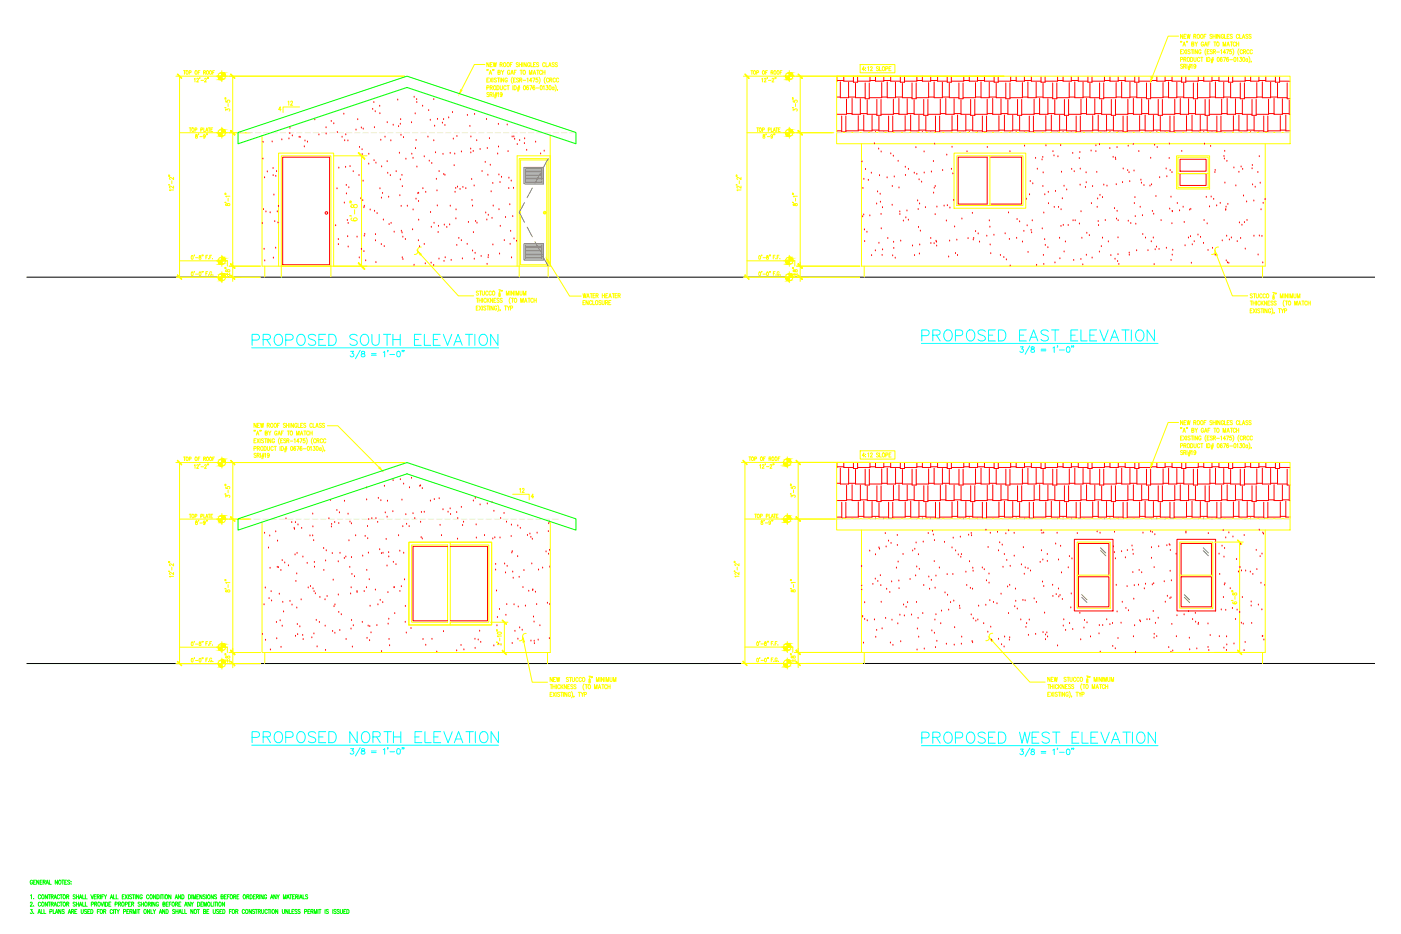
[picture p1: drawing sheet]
<svg xmlns="http://www.w3.org/2000/svg" width="914mm" height="610mm" viewBox="0 0 914 610" stroke-linecap="round" stroke-linejoin="round" font-family="sans-serif">
<defs><g id="words">
<text font-size="11.9" fill="#0ff" x="164" y="486">PROPOSED NORTH ELEVATION</text>
<g font-size="11.5" fill="#0ff">
<text x="164" y="226">PROPOSED SOUTH ELEVATION</text>
<text x="601" y="224">PROPOSED EAST ELEVATION</text>
<text x="601" y="486">PROPOSED WEST ELEVATION</text>
</g>
<g font-size="9.3" fill="#0ff">
<text x="228" y="235">3/8 = 1'-0&quot;</text>
<text x="228" y="495">3/8 = 1'-0&quot;</text>
</g>
<text font-size="7.1" fill="#ff0" x="522" y="181" transform="rotate(-90 522 181)">±8&quot;</text>
<g font-size="6.6" fill="#ff0">
<text x="151" y="181" transform="rotate(-90 151 181)">±8&quot;</text>
<text x="151" y="434" transform="rotate(-90 151 434)">±8&quot;</text>
<text x="520" y="434" transform="rotate(-90 520 434)">±8&quot;</text>
</g>
<g font-size="6.2" fill="#ff0">
<text x="187" y="70">12</text>
<text x="338" y="323">12</text>
</g>
<text font-size="5.7" fill="#0f0" x="19" y="578">GENERAL NOTES:</text>
<text font-size="5.3" fill="#ff0" x="492" y="339">TOP PLATE</text>
</g></defs>
<!-- layer: 0 -->
<path d="M18 181h879M897 433h-879" fill="none" stroke="#000" stroke-width=".65"/>
<!-- layer: A-DIM-1 -->
<g fill="none" stroke="#ff0" stroke-width=".65">
<path d="M115 50h149M116 48l3 3h-1zM117 50v131M120 46h1M120 46v2M123 47h2v-1h-2v2M127 52v-1v2M128 52l1-1 1 1-2 1h2M129 47h1M130 51h.1M131 46h-2v2M131 52h2"/>
<path d="M133 47h1v-1h-1v2M134 47v1M134 52v-1l1 1-2 1h2M136 51h-1M136 51h.1M139 47h1M140 46h-1v2M142 50h.1M145 46v7M147 50h.1M151 48l2 3zM152 50v124"/>
<path d="M485 50h170M486 48l3 3zM488 50v131M490 46h1M491 46v2M494 47h1v-1h-1v2M497 52l1-1v2M499 52v-1l1 1-1 1h1M500 47h.1M501 51h.1M501 46h-1v2M502 52h1"/>
<path d="M503 47h1v-1h-1v2M504 47l1 1M504 52v-1l1 1-1 1h1M506 51h.1M509 47h1M510 46h-1v2M513 50h.1M515 46v7M518 50h.1M521 48l3 3h-1zM522 50v124M147 70h1"/>
<path d="M147 64l1 1M147 64h1M147 72v-1l1 1a1.1 1.1 0 0 1 2-1 .8 .8 0 0 1 0 1M147 66v1h1a.8 .8 0 0 1 0-1 1 1 0 0 1 2 0 .8 .8 0 0 1 0 1M149 68v1M517 70h1M517 64l1 1M517 64h1M518 72v-1l1 1a.8 .8 0 0 1 1-1 .8 .8 0 0 1 0 1M518 66v1h1a.8 .8 0 0 1 0-1 .8 .8 0 0 1 1 0 .8 .8 0 0 1 0 1M519 68v1M117 87h46"/>
<path d="M123 83h2M124 83v3M127 85h1v-1l-1-1v3M128 88v1a.7 .7 0 0 1 1 0 .7 .7 0 0 1 0 1 .7 .7 0 0 1-1 0l1-2zM130 87l-1 1M130 89h2M131 85h1v-1l-1-1v3M133 83v3h1M134 89a.7 .7 0 0 1-1-1 .6 .6 0 0 1 1 0v2h-1M134 86l1-3 1 3M135 85h.1M135 87v1"/>
<path d="M136 83h1M137 83v3M138 85h.1M139 83h-1v3h1M141 87h7M142 87h.1M145 83v7M147 87h.1M150 87h14M151 85l2 3zM234 100v-1l4 5zM488 87h55"/>
<path d="M494 83h1M494 83v3M498 85h1v-1l-1-1v3M498 88v1a.8 .8 0 0 1 1 0 .8 .8 0 0 1 0 1 .8 .8 0 0 1-1 0l1-2zM500 87v1M501 89h1M501 85h2v-1l-2-1v3M503 83v3h1M504 89a.6 .6 0 0 1-1 0 .6 .6 0 0 1 0-1 .6 .6 0 0 1 1 0v2h-1M505 86v-3l1 3M505 85h1M505 87v1"/>
<path d="M506 87v1M506 83h2M507 83v3M508 85h1M509 83h-1v3h1M512 87h7M513 87h.1M515 83v7M518 87h.1M520 87h24M521 85l3 3h-1zM521 85l3 3h-1l-2-3z"/>
<path d="M110 115h1M110 114h1M112 118v2M113 116v1l-1-1a.7 .7 0 0 0-1 0 .7 .7 0 0 0 0 1M218 102h22M236 102v72M481 115h.1M481 114h.1M483 118v2M484 116v1l-2-1a.6 .6 0 0 0-1 0 .7 .7 0 0 0 1 1M110 121h1M113 124h-2v1"/>
<path d="M113 121v2l-2-1v1M147 132h1M147 127h1M147 126h1M147 133v1h1a1 1 0 0 1 1-1 1 1 0 0 1 1 0 .9 .9 0 0 1-1 1 .9 .9 0 0 1-1-1zM149 129v2M150 128h-3l1 1M229 132v1M229 131v1M229 134v1h1a1.5 1.5 0 0 1 1-1 1.5 1.5 0 0 1 2 0 1.4 1.4 0 0 1-1 2 1.4 1.4 0 0 1-2-2zM231 137v3M481 121h.1"/>
<path d="M484 124h-3v1M484 121v2l-3-1 1 1M517 132h1M517 127h1M517 126h1M518 133v1h1a1 1 0 0 1 0-1 1 1 0 0 1 1 0 .9 .9 0 0 1 0 1 .9 .9 0 0 1-1-1zM519 129v2M520 128h-2v1M229 141h.1M230 142h-1a2 2 0 0 0 2 3 2 2 0 0 0 2-2 1.1 1.1 0 0 0-1-1 1.1 1.1 0 0 0-1 2h1M116 180l3 2h-1zM117 170h31v4"/>
<path d="M125 167a1.2 1.2 0 0 1 1 1 1.2 1.2 0 0 1-1 1zM125 178a1.1 1.1 0 0 1 1 1 1.1 1.1 0 0 1-1 1zM127 167h.1M127 177v1M128 168h1M128 179h1M130 167v1a.8 .8 0 0 1 1 0 .8 .8 0 0 1 0 1 .8 .8 0 0 1-1 0l1-2zM130 178a1.1 1.1 0 0 1 1 1 1.1 1.1 0 0 1-1 1zM132 167h.1M132 177v1M133 167h-1M133 177l-1 1"/>
<path d="M134 168h1M134 178h1M136 167h-2v2M136 177h-2v3M136 169h.1M136 179h.1M137 168h1M138 167h-1v2M138 178a.7 .7 0 0 0-1-1 .7 .7 0 0 0 0 1v1a.7 .7 0 0 0 0 1 .7 .7 0 0 0 1-1M139 169h.1M139 179h.1M142 170h.1"/>
<path d="M145 167v7M145 177v8M147 170h.1M150 174h20M152 171v13M218 174h22M234 172v-1l4 5zM486 180l3 2zM488 170h31v4M495 167h1a1.2 1.2 0 0 1 0 1 1.2 1.2 0 0 1-1 1zM495 178a1.1 1.1 0 0 1 1 1 1.1 1.1 0 0 1-1 1zM497 167h.1"/>
<path d="M497 177v1M498 168h2M498 179h2M500 167l1 1a.8 .8 0 0 1 1 0 .8 .8 0 0 1-1 1 .8 .8 0 0 1-1-1l1-1zM501 178a1.1 1.1 0 0 1 1 1 1.1 1.1 0 0 1-1 1zM502 167h.1M502 177v1M503 167h.1M503 177v1M505 168h.1M505 178h.1M506 167h-1v2"/>
<path d="M506 177h-1v3M506 169h.1M506 179h.1M507 168h1M508 167h-1v2M509 178a.7 .7 0 0 0-1-1 .7 .7 0 0 0-1 1v1a.7 .7 0 0 0 1 1 .7 .7 0 0 0 1-1h-1M509 169h.1M509 179h.1M513 170h.1M515 167v7M515 177v8M518 170h.1"/>
<path d="M520 174h41M522 171v13M115 181h55M142 181h.1M485 181h76M513 181h.1M120 298h1M120 298v3M123 300l2-1-2-1v3M129 299h1M131 298h-2v3M133 299h1l-1-1v3"/>
<path d="M134 299v2M139 299h1M140 298h-1v3M145 298v7M489 298h1M489 298v3M493 299h1v-1h-1v3M498 299h1M500 298h-2v3M502 299h1v-1h-1v3M503 299v2M508 299h1"/>
<path d="M509 298h-1v3M514 298v7M115 302h149M116 301v-1l3 3h-1zM117 302v131M127 304v-1v3M128 304l1-1 1 1-2 2h2M130 303v1M131 305h2M134 304v-1l1 1-2 2h2M136 303l-1 1M136 303v1"/>
<path d="M142 302h.1M147 317h1M147 316h1M147 302h.1M147 318v1h2a.8 .8 0 0 1 0-1 .8 .8 0 0 1 1 0 .8 .8 0 0 1 0 1M149 320v2M151 300l2 3-3-2zM152 302v124M484 302h84M485 301v-1l3 3h-1zM486 302v131M496 304v-1v3"/>
<path d="M498 304v-1l1 1-2 2h2M499 303h.1M500 305h2M503 304v-1l1 1-1 2h1M505 303h-1M505 303h.1M511 302h.1M516 317h1M516 316h1M516 302h.1M516 318v1h2a.8 .8 0 0 1 0-1 .8 .8 0 0 1 1 0 .8 .8 0 0 1 0 1M518 320v2"/>
<path d="M519 301l1-1 2 3zM521 302v124M117 339h46M124 336h1M124 336v2M127 337h1v-1h-1v2M130 340h-1M131 337h1v-1h-1v2M133 336v2h1l1-2 1 2M135 337h.1M135 340h.1M136 336h1"/>
<path d="M137 336v2M138 337h.1M139 336h-1v2h1M141 339h7M142 339h.1M145 335v7M147 322l1 1M147 339h.1M147 324v-1l1 1a1.1 1.1 0 0 1 2-1 1 1 0 0 1 0 2M150 339h14M151 337l2 3-3-2zM486 339h59"/>
<path d="M510 339h7M511 339h.1M514 335v7M516 322l1 1M516 339h.1M516 324v-1l1 1a1.1 1.1 0 0 1 2-1 1 1 0 0 1 0 2M519 339h27M519 338l1-1 2 3zM520 337l2 3-3-2zM128 340v1a.7 .7 0 0 1 1 0 .7 .7 0 0 1 0 1 .7 .7 0 0 1-1 0v-1a.8 .8 0 0 0 1 0 .8 .8 0 0 0-1-1zM130 341h2M134 341a.6 .6 0 0 1-1 0 .7 .7 0 0 1 1-1v2h-1"/>
<path d="M497 340v1a.8 .8 0 0 1 1 1 .8 .8 0 0 1-1 0v-1a.8 .8 0 0 0 1 0 .8 .8 0 0 0-1-1zM499 341h2M503 341a.7 .7 0 0 1-1 0 .7 .7 0 0 1 1-1v2h-1M793 354h18M808 353v-1l3 3h-1zM809 354v72M110 373h1M110 367h1M110 366l1 1M112 370v2M113 376h-2v1M113 374v1l-2-1v1"/>
<path d="M113 368v1l-1-1a.7 .7 0 0 0-1 0 .7 .7 0 0 0 0 1M147 379h1M147 378h1M479 373h1M479 367h1M479 366l1 1M481 370v2M482 376h-2v1M482 374v1l-1-1a.6 .6 0 0 0-1 0 .6 .6 0 0 0 0 1M482 368v1l-2-1v1M516 379h1M516 378h1"/>
<path d="M147 384h1M147 385v1h1a1 1 0 0 1 1-1 1 1 0 0 1 1 1 .9 .9 0 0 1-1 1 1.1 1.1 0 0 1-1-2zM149 382v1M150 380h-3l1 1M516 384h1M517 385v1a1 1 0 0 1 1-1 1 1 0 0 1 1 0 .9 .9 0 0 1-1 1 .9 .9 0 0 1-1-1zM518 382v1M519 380h-3l1 1M804 392h1M804 386h1M805 387v1a1 1 0 0 1 1-1 1 1 0 0 1 1 0 .9 .9 0 0 1-1 1 .9 .9 0 0 1-1-1zM805 393a1.2 1.2 0 0 0 1 1 1.2 1.2 0 0 0 1-1 .8 .8 0 0 0-1 0 .8 .8 0 0 0 0 1"/>
<path d="M806 389v2M125 419a1.1 1.1 0 0 1 1 1 1.1 1.1 0 0 1-1 1zM127 419h.1M130 419v1a.8 .8 0 0 1 1 0 .8 .8 0 0 1 0 1 .8 .8 0 0 1-1 0l1-1zM132 419h.1M133 419h-1M134 420h1M136 419h-2v2M137 420h1M138 419h-1v2M145 419v7M320 406h12"/>
<path d="M324 419h1M324 412h1M324 411h1M325 413h1h1a1.3 1.3 0 0 1-1 1 1.3 1.3 0 0 1-1-1zM326 416v2M327 415h-2v1M328 405l3 2-1 1zM329 406v20M494 419a1.2 1.2 0 0 1 1 1 1.2 1.2 0 0 1-1 1zM496 419h.1M499 419v1a.7 .7 0 0 1 1 0 .7 .7 0 0 1 0 1 .7 .7 0 0 1-1 0v-1a.8 .8 0 0 0 1 0 .8 .8 0 0 0 0-1zM501 419h.1"/>
<path d="M502 419h-1M503 420h1M505 419h-2v2M506 420h1M507 419h-1v2M514 419v7M115 433h55M116 432l3 2-1 1zM117 422h31v4M125 430a1.1 1.1 0 0 1 1 1 1.1 1.1 0 0 1-1 1zM127 429v1M128 431h1"/>
<path d="M128 420h1M130 430a1.1 1.1 0 0 1 1 1 1.1 1.1 0 0 1-1 1zM132 429v1M133 429l-1 1M134 431h1M136 429h-2v3M136 421h.1M136 432h.1M138 430a.7 .7 0 0 0-1 0v1a.7 .7 0 0 0 0 1 .7 .7 0 0 0 1-1M139 421h.1M139 432h.1M142 422h.1"/>
<path d="M142 433h.1M145 430v7M147 422h.1M150 426h20M152 423v13M324 426h8M327 420h-2v1M328 424l3 3h-1l-2-2zM484 433h79M485 432l3 2-3-2zM486 422h31v4M496 429v1"/>
<path d="M497 420h1M497 431h1M501 429v1M502 429l-1 1M503 431h1M505 429h-2v3M505 421h.1M505 432h.1M507 430a.7 .7 0 0 0-1-1 .7 .7 0 0 0 0 1v1a.7 .7 0 0 0 1 1 .7 .7 0 0 0 0-1M508 421h.1M508 432h.1M511 422h.1"/>
<path d="M511 433h.1M514 429v8M516 422h.1M519 426h44M521 423v13M793 426h18M808 424l3 3-3-2z"/>
<circle cx="122" cy="47" r="1"/>
<circle cx="128" cy="47" r="1"/>
<circle cx="135" cy="47" r="1"/>
<circle cx="137" cy="47" r="1"/>
<circle cx="145" cy="50" r="2.4"/>
<circle cx="492" cy="47" r="1"/>
<circle cx="498" cy="47" r="1"/>
<circle cx="506" cy="47" r="1"/>
<circle cx="508" cy="47" r="1"/>
<circle cx="515" cy="50" r="2.4"/>
<circle cx="126" cy="84" r="1"/>
<circle cx="145" cy="87" r="2.4"/>
<circle cx="496" cy="84" r="1"/>
<circle cx="515" cy="87" r="2.4"/>
<circle cx="145" cy="170" r="2.4"/>
<circle cx="515" cy="170" r="2.4"/>
<circle cx="145" cy="181" r="2.4"/>
<circle cx="515" cy="181" r="2.4"/>
<circle cx="122" cy="299" r="1"/>
<circle cx="128" cy="299" r="1"/>
<circle cx="135" cy="299" r="1"/>
<circle cx="137" cy="299" r="1"/>
<circle cx="491" cy="299" r="1"/>
<circle cx="497" cy="299" r="1"/>
<circle cx="504" cy="299" r="1"/>
<circle cx="506" cy="299" r="1"/>
<circle cx="145" cy="302" r="2.4"/>
<circle cx="514" cy="302" r="2.4"/>
<circle cx="126" cy="337" r="1"/>
<circle cx="145" cy="339" r="2.4"/>
<circle cx="514" cy="339" r="2.4"/>
<circle cx="145" cy="433" r="2.4"/>
<circle cx="145" cy="422" r="2.4"/>
<circle cx="494" cy="431" r="1"/>
<circle cx="500" cy="431" r="1"/>
<circle cx="514" cy="422" r="2.4"/>
<circle cx="514" cy="433" r="2.4"/>
</g>
<!-- layer: A-ELEV-2 -->
<g fill="none" stroke="#ff0" stroke-width=".65">
<path d="M546 50h296v44h-296zM196 70h-11v3M171 88v86h188v-86M546 86h296M562 94v80h264v-80M623 100h47v36h-47zM184 102h32v72h-32zM625 102h43v32h-43zM646 102v32M173 174v7M182 174v-74h36v74M184 174v7"/>
<path d="M216 174v7M339 174v7M358 174v7M564 174v7M824 174v7M546 302h296v44h-296zM335 323h10v3M546 339h296M171 341v85h188v-85M267 354h54v54h-54zM269 356h23v50h-23zM294 356h25v50h-25"/>
<path d="M294 354v54M562 346v80h264v-80M173 426v7M357 426v7M564 426v7M824 426v7"/>
</g>
<!-- layer: A-ELEV-7 -->
<g fill="none" stroke="#dcdcdc" stroke-width=".65">
<path d="M155 87h4M161 87h4M167 87h3M172 87h4M177 87h4M183 87h3M188 87h4M194 87h3M199 87h4M204 87h4M210 87h3M215 87h4"/>
<path d="M221 87h3M226 87h4M231 87h4M237 87h3M242 87h4M248 87h3M253 87h4M258 87h4M264 87h3M269 87h4M275 87h3M280 87h4"/>
<path d="M285 87h4M291 87h3M296 87h4M302 87h3M307 87h4M312 87h4M318 87h3M323 87h4M329 87h3M334 87h4M339 87h4M345 87h3"/>
<path d="M350 87h4M356 87h3M361 87h4M366 87h4M372 87h4M546 87h4M552 87h3M557 87h4M563 87h3M568 87h4M573 87h4M579 87h3"/>
<path d="M584 87h4M590 87h3M595 87h4M600 87h4M606 87h3M611 87h4M617 87h3M622 87h4M627 87h4M633 87h3M638 87h4M644 87h3"/>
<path d="M649 87h4M654 87h4M660 87h3M665 87h4M671 87h3M676 87h4M681 87h4M687 87h3M692 87h4M698 87h3M703 87h4M708 87h4"/>
<path d="M714 87h3M719 87h4M725 87h3M730 87h4M735 87h4M741 87h3M746 87h4M752 87h3M757 87h4M762 87h4M768 87h3M773 87h4"/>
<path d="M779 87h3M784 87h4M789 87h4M795 87h3M800 87h4M806 87h3M811 87h4M816 87h4M822 87h3M827 87h4M833 87h3M838 87h4"/>
<path d="M166 339h4M171 339h4M177 339h3M182 339h4M188 339h3M193 339h4M198 339h4M204 339h3M209 339h4M215 339h3M220 339h4M225 339h4"/>
<path d="M231 339h3M236 339h4M242 339h3M247 339h4M252 339h4M258 339h3M263 339h4M269 339h3M274 339h4M279 339h4M285 339h4M290 339h4"/>
<path d="M296 339h3M301 339h4M306 339h4M312 339h3M317 339h4M323 339h3M328 339h4M334 339h3M339 339h3M344 339h4M350 339h3M355 339h4"/>
<path d="M361 339h4M546 339h4M552 339h3M557 339h4M563 339h3M568 339h4M573 339h4M579 339h3M584 339h4M590 339h3M595 339h4M600 339h4"/>
<path d="M606 339h3M611 339h4M617 339h3M622 339h4M627 339h4M633 339h3M638 339h4M644 339h3M649 339h4M654 339h4M660 339h3M665 339h4"/>
<path d="M671 339h3M676 339h4M681 339h4M687 339h3M692 339h4M698 339h3M703 339h4M708 339h4M714 339h3M719 339h4M725 339h3M730 339h4"/>
<path d="M735 339h4M741 339h3M746 339h4M752 339h3M757 339h4M762 339h4M768 339h3M773 339h4M779 339h3M784 339h4M789 339h4M795 339h3"/>
<path d="M800 339h4M806 339h3M811 339h4M816 339h4M822 339h3M827 339h4M833 339h3M838 339h4"/>
</g>
<!-- layer: A-ELEV-1 -->
<g fill="none" stroke="#f00" stroke-width=".65">
<path d="M546 50v3M546 53h5M548 53v11h6v-10M551 50v3h6M557 50v4h3v-4M558 54v10h7M565 54v10h2v-10M568 50v3h-8M568 53h3M571 50v3h6v-3M575 54v10h-8M577 53h4"/>
<path d="M579 53v11h5v-10M581 50v3h7M588 50v4h2v-4M589 54v10h6M595 54v10h3v-10M598 50v3h-8M598 53h4M602 50v3h5v-3M606 54v10h-8M607 53h5M610 53v11h5v-10M612 50v3h6"/>
<path d="M618 50v4h3v-4M620 54v10h6M626 54v10h3v-10M629 50v3h-8M629 53h4M633 50v3h5v-3M637 54v10h-8M638 53h5M640 53v11h6v-10M643 50v3h6M649 50v4h3v-4M650 54v10h6"/>
<path d="M656 54v10h3v-10M660 50v3h-8M660 53h3M663 50v3h6v-3M667 54v10h-8M669 53h4M671 53v11h5v-10M673 50v3h6M679 50v4h3v-4M681 54v10h6M687 54v10h3v-10M690 50v3h-8"/>
<path d="M690 53h4M694 50v3h5v-3M698 54v10h-8M699 53h5M702 53v11h5v-10M704 50v3h6M710 50v4h3v-4M711 54v10h7M718 54v10h2v-10M721 50v3h-8M721 53h3M724 50v3h6v-3"/>
<path d="M728 54v10h-8M730 53h4M732 53v11h5v-10M734 50v3h7M741 50v4h2v-4M742 54v10h6M748 54v10h3v-10M751 50v3h-8M751 53h4M755 50v3h5v-3M759 54v10h-8M760 53h5"/>
<path d="M763 53v11h5v-10M765 50v3h6M771 50v4h3v-4M773 54v10h6M779 54v10h3v-10M782 50v3h-8M782 53h4M786 50v3h5v-3M790 54v10h-8M791 53h5M793 53v11h6v-10M796 50v3h6"/>
<path d="M802 50v4h3v-4M803 54v10h6M809 54v10h3v-10M813 50v3h-8M813 53h3M816 50v3h6v-3M820 54v10h-8M822 53h4M824 53v11h5v-10M826 50v3h6M832 50v4h3v-4M834 54v10h6"/>
<path d="M835 53h7M840 54v10h2M546 63h2M549 76v10h3v-10M552 65v10h-6M552 74h4M554 63h4M556 64v11h6v-11M560 75v10h-8M562 74h4M564 75v10h5v-10M566 65v10h6"/>
<path d="M572 65v10h3v-10M574 76v9h6M575 63h4M580 76v10h3v-10M583 65v10h-8M583 74h4M584 63h5M587 64v11h5v-11M591 75v10h-8M592 74h5M594 75v10h6v-10M597 65v10h6"/>
<path d="M603 65v10h3v-10M604 76v9h7M606 63h4M611 76v10h2v-10M614 65v10h-8M614 74h3M615 63h5M617 64v11h6v-11M621 75v10h-8M623 74h4M625 75v10h5v-10M627 65v10h7"/>
<path d="M634 65v10h2v-10M635 76v9h6M637 63h3M641 76v10h3v-10M644 65v10h-8M644 74h4M646 63h4M648 64v11h5v-11M652 75v10h-8M653 74h5M656 75v10h5v-10M658 65v10h6"/>
<path d="M664 65v10h3v-10M665 76v9h7M667 63h4M672 76v10h2v-10M675 65v10h-8M675 74h4M676 63h5M679 64v11h5v-11M683 75v10h-9M684 74h4M686 75v10h6v-10M688 65v10h7"/>
<path d="M695 65v10h2v-10M696 76v9h6M698 63h4M702 76v10h3v-10M706 65v10h-9M706 74h3M707 63h4M709 64v11h6v-11M713 75v10h-8M715 74h4M717 75v10h5v-10M719 65v10h6"/>
<path d="M725 65v10h3v-10M727 76v9h6M728 63h4M733 76v10h3v-10M736 65v10h-8M736 74h4M737 63h5M740 64v11h5v-11M744 75v10h-8M745 74h5M747 75v10h6v-10M750 65v10h6"/>
<path d="M756 65v10h3v-10M757 76v9h7M759 63h4M764 76v10h2v-10M767 65v10h-8M767 74h3M768 63h5M770 64v11h6v-11M774 75v10h-8M776 74h4M778 75v10h5v-10M780 65v10h7"/>
<path d="M787 65v10h2v-10M788 76v9h6M790 63h3M794 76v10h3v-10M797 65v10h-8M797 74h4M799 63h4M801 64v11h5v-11M805 75v10h-8M806 74h5M809 75v10h5v-10M811 65v10h6"/>
<path d="M817 65v10h3v-10M819 76v9h6M820 63h4M825 76v10h2v-10M828 65v10h-8M828 74h4M829 63h5M832 64v11h5v-11M836 75v10h-9M837 74h4M839 75v10h3M841 65v10h1"/>
<path d="M546 85h3M546 86h.1M560 85h4M568 86h.1M569 85h5M571 86h.1M577 86h.1M591 85h3M598 86h.1M600 85h4M602 86h.1M607 86h.1"/>
<path d="M621 85h4M629 86h.1M630 85h5M633 86h.1M638 86h.1M652 85h4M660 86h.1M661 85h4M663 86h.1M669 86h.1M683 85h3M690 86h.1"/>
<path d="M692 85h4M694 86h.1M699 86h.1M713 85h4M721 86h.1M722 85h5M724 86h.1M730 86h.1M744 85h3M751 86h.1M753 85h4M755 86h.1"/>
<path d="M760 86h.1M774 85h4M782 86h.1M783 85h5M786 86h.1M791 86h.1M805 85h4M813 86h.1M814 85h5M816 86h.1M822 86h.1M836 85h3"/>
<path d="M184 103h31v70h-31zM644 103v30M646 103h21v30h-21M770 104h17v8h-17zM770 113h17v8h-17zM546 315h2M546 302v3M546 305h5M548 306v10h6v-10M551 302v3h6M553 317v10h-7M554 315h4"/>
<path d="M556 316v11h6v-10M557 302v4h3v-4M558 306v10h7M565 306v11h2v-11M566 317v10h6M568 302v3h-8M568 305h3M571 302v3h6v-3M572 317v10h3v-10M575 306v10h-8M575 315h4M577 305h4"/>
<path d="M579 306v10h5v-10M581 302v3h7M583 317v10h-8M584 315h5M587 316v11h5v-10M588 302v4h2v-4M589 306v10h6M595 306v11h3v-11M597 317v10h6M598 302v3h-8M598 305h4M602 302v3h5v-3"/>
<path d="M603 317v10h3v-10M606 306v10h-8M606 315h4M607 305h5M610 306v10h5v-10M612 302v3h6M614 317v10h-8M615 315h5M617 316v11h6v-10M618 302v4h3v-4M620 306v10h6M626 306v11h3v-11"/>
<path d="M627 317v10h7M629 302v3h-8M629 305h4M633 302v3h5v-3M634 317v10h2v-10M637 306v10h-8M637 315h3M638 305h5M640 306v10h6v-10M643 302v3h6M644 317v10h-8M646 315h4"/>
<path d="M648 316v11h5v-10M649 302v4h3v-4M650 306v10h7M657 306v11h2v-11M658 317v10h6M660 302v3h-8M660 305h3M663 302v3h6v-3M664 317v10h3v-10M667 306v10h-8M667 315h4M669 305h4"/>
<path d="M671 306v10h5v-10M673 302v3h6M675 317v10h-8M676 315h5M679 316v11h5v-10M679 302v4h3v-4M681 306v10h6M687 306v11h3v-11M688 317v10h7M690 302v3h-8M690 305h4M694 302v3h5v-3"/>
<path d="M695 317v10h2v-10M698 306v10h-8M698 315h4M699 305h5M702 306v10h5v-10M704 302v3h6M706 317v10h-9M707 315h4M709 316v11h6v-10M710 302v4h3v-4M711 306v10h7M718 306v11h2v-11"/>
<path d="M719 317v10h6M721 302v3h-8M721 305h3M724 302v3h6v-3M725 317v10h3v-10M729 306v10h-9M729 315h3M730 305h4M732 306v10h5v-10M734 302v3h7M736 317v10h-8M737 315h5"/>
<path d="M740 316v11h5v-10M741 302v4h2v-4M742 306v10h6M748 306v11h3v-11M750 317v10h6M751 302v3h-8M751 305h4M755 302v3h5v-3M756 317v10h3v-10M759 306v10h-8M759 315h4M760 305h5"/>
<path d="M763 306v10h5v-10M765 302v3h6M767 317v10h-8M768 315h5M770 316v11h6v-10M771 302v4h3v-4M773 306v10h6M779 306v11h3v-11M780 317v10h7M782 302v3h-8M782 305h4M786 302v3h5v-3"/>
<path d="M787 317v10h2v-10M790 306v10h-8M790 315h3M791 305h5M793 306v10h6v-10M796 302v3h6M797 317v10h-8M799 315h4M801 316v11h5v-10M802 302v4h3v-4M803 306v10h6M809 306v11h3v-11"/>
<path d="M811 317v10h6M813 302v3h-8M813 305h3M816 302v3h6v-3M817 317v10h3v-10M820 306v10h-8M820 315h4M822 305h4M824 306v10h5v-10M826 302v3h6M828 317v10h-8M829 315h5"/>
<path d="M832 316v11h5v-10M832 302v4h3v-4M834 306v10h6M835 305h7M840 306v11h2M841 317v10h1M546 337h3M546 338v1M549 328v10h3v-10M553 326h3M560 328v9h-8M560 337h4"/>
<path d="M562 326h4M564 327v10h5v-10M568 338v1M569 337h5M571 338v1M574 328v9h6M577 338v1M580 328v10h3v-10M583 326h4M591 328v9h-8M591 337h3M592 326h5"/>
<path d="M594 327v10h6v-10M598 338v1M600 337h4M602 338v1M604 328v9h7M607 338v1M611 328v10h2v-10M614 326h3M621 328v9h-8M621 337h4M623 326h4M625 327v10h5v-10"/>
<path d="M629 338v1M630 337h5M633 338v1M635 328v9h6M638 338v1M641 328v10h3v-10M644 326h4M652 328v9h-8M652 337h4M653 326h5M656 327v10h5v-10M660 338v1"/>
<path d="M661 337h4M663 338v1M665 328v9h7M669 338v1M672 328v10h2v-10M675 326h4M683 328v9h-9M683 337h3M684 326h4M686 327v10h6v-10M690 338v1M692 337h4"/>
<path d="M694 338v1M696 328v9h6M699 338v1M702 328v10h3v-10M706 326h3M713 328v9h-8M713 337h4M715 326h4M717 327v10h5v-10M721 338v1M722 337h5M724 338v1"/>
<path d="M727 328v9h6M730 338v1M733 328v10h3v-10M736 326h4M744 328v9h-8M744 337h3M745 326h5M747 327v10h6v-10M751 338v1M753 337h4M755 338v1M757 328v9h7"/>
<path d="M760 338v1M764 328v10h2v-10M767 326h3M774 328v9h-8M774 337h4M776 326h4M778 327v10h5v-10M782 338v1M783 337h5M786 338v1M788 328v9h6M791 338v1"/>
<path d="M794 328v10h3v-10M797 326h4M805 328v9h-8M805 337h4M806 326h5M809 327v10h5v-10M813 338v1M814 337h5M816 338v1M819 328v9h6M822 338v1M825 328v10h2v-10"/>
<path d="M828 326h4M836 328v9h-9M836 337h3M837 326h4M839 327v10h3M292 357h-22v48h22M294 357h24v48h-24"/>
<circle cx="213" cy="139" r=".8"/>
</g>
<!-- layer: A-Wall -->
<g fill="none" stroke="#ff0" stroke-width=".65">
<path d="M340 104h17v69h-17zM338 174v-72h21v72M339 174v-70h19v70"/>
<circle cx="356" cy="139" r=".9"/>
<circle cx="356" cy="139" r=".5"/>
</g>
<g fill="none" stroke="#808080" stroke-width=".65">
<path d="M342 109h13v11h-13zM343 110h11v9h-11zM343 116h11h-11M343 117h11M343 118h11M343 116h11M343 115h11M343 114h11M343 113h11M343 112h11M343 111h11M353 113l-4 6"/>
<path d="M358 104l-4 6M342 132l-3 7 3 6M347 123l-3 6M342 159h13v11h-13zM343 160h11v9h-11zM344 148l3 7M349 158l4 6M343 166h11h-11M343 167h11M343 168h11M343 165h11M343 164h11"/>
<path d="M343 163h11M343 162h11M343 161h11M354 167l4 7M718 358l4 3M718 359l4 4M785 358l4 3M785 359l4 4M706 388l3 3M706 390l3 3M773 388l3 3M773 390l3 3"/>
</g>
<!-- layer: A-HATCH -->
<g fill="none" stroke="#f00" stroke-width=".65">
<path d="M205 78h.1M216 79h.1M224 75h.1M233 78h.1M243 71h.1M244 67h.1M245 73h.1M248 69h.1M248 74h.1M260 65h.1M261 78h.1M270 63h.1"/>
<path d="M271 74h.1M272 65h.1M272 67h.1M276 69h.1M280 72h.1M281 79h.1M283 65h.1M286 78h.1M290 78h.1M293 77h.1M295 73h.1M305 75h.1"/>
<path d="M310 75h.1M318 78h.1M172 93h.1M178 93h.1M184 91h.1M189 91h.1M189 87h.1M189 84h.1M191 89h.1M195 90h.1M196 90h.1M199 96h.1"/>
<path d="M199 92h.1M201 93h.1M208 88h.1M213 83h.1M213 87h.1M218 81h.1M220 87h.1M223 90h.1M225 92h.1M226 88h.1M227 92h.1M232 85h.1"/>
<path d="M235 96h.1M236 84h.1M236 98h.1M237 84h.1M244 83h.1M249 92h.1M251 90h.1M253 80h.1M255 92h.1M257 82h.1M260 83h.1M261 81h.1"/>
<path d="M262 88h.1M263 90h.1M269 80h.1M271 97h.1M272 92h.1M279 89h.1M283 92h.1M284 82h.1M284 100h.1M289 80h.1M290 82h.1M296 91h.1"/>
<path d="M298 89h.1M301 99h.1M307 82h.1M307 97h.1M307 100h.1M307 89h.1M309 99h.1M311 92h.1M313 98h.1M318 97h.1M319 90h.1M325 81h.1"/>
<path d="M325 96h.1M331 82h.1M332 99h.1M334 89h.1M335 89h.1M336 91h.1M338 94h.1M339 92h.1M342 94h.1M342 91h.1M344 98h.1M350 93h.1"/>
<path d="M355 99h.1M571 94h.1M573 97h.1M575 99h.1M598 96h.1M603 99h.1M610 94h.1M621 96h.1M631 99h.1M644 96h.1M659 99h.1M669 95h.1"/>
<path d="M683 95h.1M687 99h.1M692 95h.1M705 100h.1M712 99h.1M715 99h.1M715 95h.1M718 94h.1M724 97h.1M729 96h.1M736 95h.1M740 94h.1"/>
<path d="M743 99h.1M754 95h.1M755 96h.1M763 94h.1M771 99h.1M786 94h.1M790 96h.1M799 99h.1M172 104h.1M173 116h.1M174 112h.1M178 110h.1"/>
<path d="M178 115h.1M180 115h.1M181 112h.1M221 110h.1M226 109h.1M228 109h.1M231 112h.1M234 115h.1M236 101h.1M237 118h.1M241 107h.1M241 101h.1"/>
<path d="M244 105h.1M245 106h.1M249 109h.1M253 106h.1M253 113h.1M255 115h.1M259 112h.1M261 100h.1M261 117h.1M262 114h.1M265 104h.1M269 101h.1"/>
<path d="M270 103h.1M272 109h.1M277 102h.1M280 105h.1M282 107h.1M285 117h.1M287 112h.1M289 101h.1M290 114h.1M294 100h.1M296 108h.1M297 101h.1"/>
<path d="M308 117h.1M315 112h.1M317 106h.1M318 114h.1M320 108h.1M322 120h.1M325 101h.1M326 114h.1M326 119h.1M327 116h.1M332 116h.1M334 118h.1"/>
<path d="M353 100h.1M563 106h.1M564 117h.1M565 111h.1M567 118h.1M569 113h.1M574 115h.1M579 116h.1M581 100h.1M583 102h.1M584 115h.1M586 105h.1"/>
<path d="M591 109h.1M591 115h.1M593 111h.1M597 113h.1M598 114h.1M600 117h.1M602 119h.1M603 113h.1M608 112h.1M609 105h.1M615 111h.1M618 101h.1"/>
<path d="M621 111h.1M622 113h.1M644 103h-19v30h19M672 118h.1M674 120h.1M676 103h.1M677 110h.1M680 104h.1M681 103h.1M681 113h.1M688 102h.1M690 102h.1"/>
<path d="M693 112h.1M699 111h.1M700 100h.1M701 112h.1M704 103h.1M705 110h.1M709 113h.1M709 119h.1M716 112h.1M727 103h.1M728 103h.1M728 104h.1"/>
<path d="M733 119h.1M733 110h.1M736 111h.1M737 113h.1M737 119h.1M740 112h.1M745 118h.1M745 120h.1M751 103h.1M757 116h.1M761 110h.1M762 115h.1"/>
<path d="M763 103h.1M764 111h.1M765 113h.1M793 113h.1M793 111h.1M799 102h.1M799 104h.1M799 119h.1M801 105h.1M805 110h.1M809 112h.1M810 109h.1"/>
<path d="M811 111h.1M817 110h.1M817 108h.1M821 113h.1M822 102h.1M822 120h.1M172 137h.1M174 138h.1M176 139h.1M179 127h.1M181 138h.1M182 135h.1"/>
<path d="M220 123h.1M225 133h.1M226 121h.1M226 127h.1M228 123h.1M236 130h.1M237 131h.1M238 136h.1M238 135h.1M242 137h.1M244 138h.1M246 139h.1"/>
<path d="M248 123h.1M249 129h.1M250 126h.1M254 129h.1M261 128h.1M262 135h.1M263 122h.1M266 135h.1M270 137h.1M272 130h.1M273 126h.1M273 132h.1"/>
<path d="M276 123h.1M278 126h.1M281 139h.1M285 125h.1M285 134h.1M294 135h.1M297 125h.1M297 123h.1M298 137h.1M299 122h.1M300 124h.1M302 122h.1"/>
<path d="M304 123h.1M308 131h.1M308 135h.1M309 121h.1M317 139h.1M321 125h.1M322 134h.1M326 137h.1M332 123h.1M333 134h.1M335 123h.1M563 123h.1"/>
<path d="M572 133h.1M573 125h.1M574 127h.1M575 132h.1M575 140h.1M576 136h.1M582 134h.1M582 122h.1M587 123h.1M587 138h.1M592 138h.1M599 131h.1"/>
<path d="M599 137h.1M600 133h.1M604 136h.1M609 126h.1M610 123h.1M610 122h.1M612 135h.1M616 135h.1M618 134h.1M620 136h.1M622 131h.1M635 139h.1"/>
<path d="M658 139h.1M670 130h.1M672 127h.1M681 122h.1M681 139h.1M682 127h.1M684 126h.1M684 133h.1M688 135h.1M689 125h.1M691 135h.1M693 137h.1"/>
<path d="M693 130h.1M694 122h.1M696 124h.1M705 121h.1M706 138h.1M708 122h.1M712 133h.1M713 122h.1M716 135h.1M716 130h.1M718 127h.1M720 129h.1"/>
<path d="M720 121h.1M723 121h.1M727 136h.1M729 121h.1M729 138h.1M740 133h.1M741 129h.1M744 135h.1M747 121h.1M751 121h.1M752 121h.1M752 138h.1"/>
<path d="M753 140h.1M754 128h.1M763 136h.1M764 129h.1M765 138h.1M768 133h.1M770 138h.1M772 135h.1M776 137h.1M777 137h.1M787 129h.1M789 135h.1"/>
<path d="M790 129h.1M792 130h.1M794 134h.1M796 133h.1M800 137h.1M800 135h.1M801 133h.1M807 121h.1M812 128h.1M814 132h.1M818 121h.1M818 131h.1"/>
<path d="M819 122h.1M823 137h.1M824 133h.1M826 130h.1M171 146h.1M179 145h.1M181 145h.1M219 147h.1M221 156h.1M221 160h.1M227 144h.1M227 154h.1"/>
<path d="M227 146h.1M233 155h.1M238 154h.1M238 153h.1M245 157h.1M245 153h.1M249 160h.1M250 144h.1M254 147h.1M255 146h.1M257 152h.1M262 151h.1"/>
<path d="M262 152h.1M263 155h.1M265 156h.1M269 150h.1M273 157h.1M273 144h.1M277 160h.1M282 148h.1M283 146h.1M286 152h.1M286 148h.1M290 147h.1"/>
<path d="M292 148h.1M293 147h.1M298 143h.1M299 156h.1M301 157h.1M305 159h.1M306 145h.1M309 152h.1M310 145h.1M311 146h.1M318 144h.1M319 141h.1"/>
<path d="M321 143h.1M322 160h.1M327 148h.1M329 157h.1M330 142h.1M333 159h.1M333 151h.1M335 141h.1M335 156h.1M337 157h.1M563 141h.1M564 140h.1"/>
<path d="M564 150h.1M564 158h.1M566 152h.1M568 141h.1M574 159h.1M575 149h.1M579 156h.1M583 158h.1M587 140h.1M588 157h.1M590 144h.1M591 142h.1"/>
<path d="M593 144h.1M599 148h.1M600 160h.1M601 151h.1M607 156h.1M608 159h.1M610 159h.1M610 140h.1M611 157h.1M611 158h.1M618 144h.1M620 157h.1"/>
<path d="M623 148h.1M625 157h.1M628 143h.1M632 156h.1M635 157h.1M636 156h.1M637 151h.1M638 153h.1M639 158h.1M644 154h.1M646 144h.1M646 148h.1"/>
<path d="M646 160h.1M649 154h.1M656 153h.1M659 156h.1M664 156h.1M664 143h.1M665 145h.1M667 158h.1M668 151h.1M670 147h.1M673 150h.1M673 152h.1"/>
<path d="M674 144h.1M680 149h.1M682 156h.1M692 156h.1M692 148h.1M694 147h.1M695 158h.1M697 147h.1M700 144h.1M702 144h.1M705 146h.1M706 156h.1"/>
<path d="M709 152h.1M711 154h.1M717 145h.1M717 147h.1M720 155h.1M721 144h.1M723 158h.1M729 143h.1M730 155h.1M730 144h.1M736 144h.1M738 146h.1"/>
<path d="M741 141h.1M741 146h.1M746 141h.1M746 153h.1M748 155h.1M751 158h.1M753 155h.1M758 144h.1M765 146h.1M773 145h.1M776 155h.1M777 154h.1"/>
<path d="M778 160h.1M779 158h.1M782 153h.1M784 155h.1M785 159h.1M786 144h.1M788 146h.1M798 157h.1M801 154h.1M802 157h.1M804 155h.1M808 158h.1"/>
<path d="M809 145h.1M810 156h.1M811 147h.1M812 145h.1M814 144h.1M818 154h.1M822 154h.1M824 154h.1M172 163h.1M173 170h.1M178 168h.1M180 162h.1"/>
<path d="M227 161h.1M234 168h.1M236 163h.1M238 164h.1M239 170h.1M245 171h.1M251 161h.1M263 168h.1M263 169h.1M270 173h.1M272 164h.1M274 161h.1"/>
<path d="M278 172h.1M281 172h.1M283 173h.1M287 169h.1M290 171h.1M291 168h.1M294 170h.1M298 160h.1M302 169h.1M308 164h.1M310 169h.1M310 165h.1"/>
<path d="M314 167h.1M318 173h.1M319 168h.1M319 167h.1M326 166h.1M334 168h.1M569 167h.1M571 164h.1M576 167h.1M576 163h.1M583 167h.1M583 162h.1"/>
<path d="M584 169h.1M596 161h.1M597 167h.1M600 166h.1M611 161h.1M619 168h.1M624 165h.1M625 167h.1M647 166h.1M653 167h.1M655 168h.1M657 170h.1"/>
<path d="M659 174h.1M671 165h.1M677 173h.1M681 167h.1M681 173h.1M682 160h.1M684 162h.1M689 172h.1M692 169h.1M695 164h.1M701 170h.1M705 169h.1"/>
<path d="M707 173h.1M709 167h.1M713 168h.1M718 165h.1M719 161h.1M725 167h.1M728 169h.1M729 171h.1M730 166h.1M730 173h.1M737 165h.1M737 167h.1"/>
<path d="M742 164h.1M749 164h.1M753 173h.1M754 163h.1M755 161h.1M756 163h.1M761 162h.1M764 170h.1M765 167h.1M765 163h.1M773 160h.1M778 172h.1"/>
<path d="M788 163h.1M791 162h.1M793 166h.1M800 170h.1M801 172h.1M802 172h.1M813 163h.1M821 166h.1M824 172h.1M239 318h.1M251 317h.1M257 314h.1"/>
<path d="M261 313h.1M263 316h.1M267 318h.1M269 312h.1M274 317h.1M276 319h.1M187 339h.1M204 336h.1M215 339h.1M216 327h.1M220 333h.1M222 335h.1"/>
<path d="M225 327h.1M227 336h.1M239 326h.1M241 339h.1M243 339h.1M245 338h.1M247 325h.1M249 327h.1M251 335h.1M253 338h.1M253 327h.1M256 334h.1"/>
<path d="M262 326h.1M265 336h.1M270 335h.1M271 338h.1M275 334h.1M277 334h.1M281 327h.1M283 326h.1M287 326h.1M289 333h.1M292 334h.1M294 332h.1"/>
<path d="M294 336h.1M298 335h.1M299 338h.1M301 331h.1M309 327h.1M310 325h.1M313 330h.1M318 329h.1M321 328h.1M322 334h.1M327 338h.1M329 335h.1"/>
<path d="M173 348h.1M175 358h.1M176 350h.1M180 347h.1M181 353h.1M190 341h.1M192 345h.1M193 341h.1M194 343h.1M197 345h.1M202 350h.1M204 350h.1"/>
<path d="M204 344h.1M205 353h.1M211 358h.1M213 360h.1M216 344h.1M216 342h.1M218 341h.1M221 342h.1M228 353h.1M228 341h.1M229 342h.1M232 350h.1"/>
<path d="M238 350h.1M240 344h.1M240 352h.1M247 341h.1M248 359h.1M252 352h.1M260 350h.1M261 360h.1M263 344h.1M265 342h.1M267 344h.1M275 341h.1"/>
<path d="M275 351h.1M276 352h.1M287 343h.1M288 350h.1M299 352h.1M302 343h.1M303 341h.1M311 343h.1M311 351h.1M316 350h.1M322 352h.1M323 351h.1"/>
<path d="M326 351h.1M331 341h.1M334 350h.1M334 343h.1M338 343h.1M340 345h.1M344 349h.1M346 349h.1M346 351h.1M347 352h.1M351 348h.1M358 347h.1"/>
<path d="M358 342h.1M359 341h.1M359 359h.1M568 360h.1M574 358h.1M578 348h.1M578 357h.1M580 353h.1M582 355h.1M586 349h.1M586 356h.1M596 360h.1"/>
<path d="M597 358h.1M598 354h.1M603 354h.1M606 348h.1M609 347h.1M609 349h.1M610 353h.1M616 354h.1M621 358h.1M622 351h.1M624 360h.1M627 351h.1"/>
<path d="M632 349h.1M634 348h.1M634 350h.1M644 346h.1M645 357h.1M646 348h.1M651 347h.1M652 360h.1M652 354h.1M654 356h.1M657 348h.1M658 346h.1"/>
<path d="M662 348h.1M668 357h.1M680 346h.1M680 359h.1M680 348h.1M681 348h.1M689 355h.1M690 348h.1M692 357h.1M703 348h.1M716 347h.1M718 348h.1"/>
<path d="M727 357h.1M727 347h.1M736 359h.1M739 356h.1M739 359h.1M746 348h.1M751 347h.1M752 357h.1M752 347h.1M754 349h.1M756 357h.1M762 356h.1"/>
<path d="M763 355h.1M764 356h.1M764 359h.1M774 348h.1M774 347h.1M789 348h.1M798 356h.1M798 346h.1M799 358h.1M800 351h.1M802 348h.1M805 350h.1"/>
<path d="M810 355h.1M812 350h.1M820 359h.1M822 346h.1M824 348h.1M825 349h.1M176 371h.1M181 370h.1M182 370h.1M183 372h.1M184 366h.1M186 367h.1"/>
<path d="M188 369h.1M193 362h.1M193 379h.1M194 375h.1M194 361h.1M198 364h.1M200 368h.1M205 367h.1M205 370h.1M211 372h.1M213 366h.1M217 361h.1"/>
<path d="M217 379h.1M221 367h.1M222 361h.1M225 365h.1M226 364h.1M228 370h.1M229 364h.1M230 375h.1M231 376h.1M237 363h.1M239 372h.1M240 361h.1"/>
<path d="M241 378h.1M249 361h.1M250 361h.1M253 369h.1M254 361h.1M254 363h.1M257 367h.1M258 369h.1M263 361h.1M264 378h.1M323 372h.1M324 368h.1"/>
<path d="M329 368h.1M330 374h.1M331 370h.1M334 361h.1M334 360h.1M335 373h.1M335 377h.1M338 363h.1M339 377h.1M342 372h.1M347 368h.1M351 372h.1"/>
<path d="M354 371h.1M356 360h.1M358 362h.1M359 370h.1M562 370h.1M571 378h.1M571 362h.1M573 379h.1M575 376h.1M582 380h.1M585 371h.1M586 367h.1"/>
<path d="M587 379h.1M589 362h.1M594 378h.1M598 376h.1M598 370h.1M599 362h.1M600 372h.1M606 377h.1M608 379h.1M610 367h.1M611 376h.1M613 371h.1"/>
<path d="M618 375h.1M622 375h.1M625 362h.1M627 364h.1M628 362h.1M630 373h.1M633 367h.1M635 371h.1M635 373h.1M641 371h.1M642 372h.1M644 379h.1"/>
<path d="M645 375h.1M655 370h.1M656 362h.1M657 366h.1M659 370h.1M662 363h.1M667 369h.1M669 375h.1M669 371h.1M671 371h.1M673 373h.1M679 367h.1"/>
<path d="M680 380h.1M681 365h.1M684 362h.1M684 366h.1M691 365h.1M693 374h.1M697 371h.1M698 363h.1M700 365h.1M727 361h.1M728 365h.1M732 360h.1"/>
<path d="M735 364h.1M739 374h.1M740 362h.1M744 372h.1M745 374h.1M752 364h.1M753 370h.1M760 380h.1M764 373h.1M765 379h.1M768 362h.1M796 362h.1"/>
<path d="M796 375h.1M799 364h.1M807 365h.1M808 373h.1M809 370h.1M810 373h.1M813 373h.1M816 373h.1M818 375h.1M820 372h.1M822 363h.1M824 362h.1"/>
<path d="M172 395h.1M173 384h.1M176 391h.1M177 386h.1M177 392h.1M182 388h.1M185 393h.1M185 399h.1M189 392h.1M191 395h.1M194 397h.1M197 392h.1"/>
<path d="M201 384h.1M203 383h.1M204 384h.1M205 386h.1M206 388h.1M209 390h.1M212 391h.1M213 389h.1M218 396h.1M219 395h.1M221 388h.1M221 400h.1"/>
<path d="M229 388h.1M229 384h.1M233 386h.1M233 387h.1M238 386h.1M239 384h.1M242 396h.1M245 385h.1M247 395h.1M248 392h.1M250 393h.1M253 387h.1"/>
<path d="M257 384h.1M261 386h.1M262 383h.1M265 396h.1M324 386h.1M326 398h.1M331 395h.1M335 395h.1M338 396h.1M341 383h.1M343 396h.1M345 386h.1"/>
<path d="M348 385h.1M349 387h.1M350 395h.1M357 394h.1M359 395h.1M562 382h.1M562 385h.1M564 393h.1M570 381h.1M575 382h.1M575 393h.1M579 385h.1"/>
<path d="M581 387h.1M587 384h.1M590 395h.1M591 396h.1M592 393h.1M598 393h.1M603 382h.1M607 385h.1M610 384h.1M615 399h.1M617 387h.1M618 389h.1"/>
<path d="M619 398h.1M620 393h.1M623 392h.1M626 396h.1M626 397h.1M631 382h.1M633 384h.1M635 385h.1M639 396h.1M643 395h.1M646 381h.1M646 392h.1"/>
<path d="M648 393h.1M651 394h.1M653 388h.1M658 383h.1M659 382h.1M662 396h.1M663 384h.1M663 392h.1M664 397h.1M668 392h.1M669 392h.1M675 391h.1"/>
<path d="M676 393h.1M681 383h.1M687 382h.1M687 389h.1M689 388h.1M691 384h.1M691 390h.1M692 389h.1M693 391h.1M699 397h.1M699 388h.1M729 382h.1"/>
<path d="M729 399h.1M732 393h.1M735 397h.1M736 383h.1M737 399h.1M740 391h.1M740 382h.1M743 382h.1M747 384h.1M748 381h.1M752 382h.1M753 399h.1"/>
<path d="M753 381h.1M761 393h.1M762 389h.1M764 391h.1M764 390h.1M776 399h.1M797 398h.1M798 390h.1M799 382h.1M799 381h.1M800 398h.1M803 384h.1"/>
<path d="M804 397h.1M807 398h.1M809 400h.1M811 390h.1M817 393h.1M817 396h.1M821 395h.1M823 381h.1M824 398h.1M826 382h.1M171 414h.1M173 418h.1"/>
<path d="M180 406h.1M181 417h.1M183 405h.1M184 409h.1M193 415h.1M194 408h.1M194 414h.1M196 409h.1M198 415h.1M198 417h.1M204 416h.1M205 414h.1"/>
<path d="M206 405h.1M208 406h.1M212 409h.1M217 412h.1M219 413h.1M222 411h.1M223 401h.1M226 417h.1M229 411h.1M229 405h.1M231 408h.1M236 406h.1"/>
<path d="M240 417h.1M240 409h.1M241 418h.1M241 409h.1M242 413h.1M246 408h.1M253 407h.1M254 404h.1M254 417h.1M258 400h.1M264 406h.1M265 413h.1"/>
<path d="M268 410h.1M276 417h.1M282 417h.1M289 412h.1M310 417h.1M312 418h.1M313 412h.1M314 419h.1M324 408h.1M325 403h.1M330 402h.1M336 412h.1"/>
<path d="M338 417h.1M339 410h.1M341 411h.1M347 418h.1M348 403h.1M349 406h.1M349 419h.1M351 418h.1M352 408h.1M359 417h.1M563 403h.1M563 402h.1"/>
<path d="M564 420h.1M564 404h.1M566 405h.1M571 405h.1M572 416h.1M572 411h.1M576 410h.1M578 404h.1M581 420h.1M582 405h.1M586 407h.1M587 402h.1"/>
<path d="M588 419h.1M590 402h.1M595 401h.1M599 411h.1M599 404h.1M600 416h.1M602 400h.1M608 412h.1M610 413h.1M610 405h.1M611 401h.1M611 419h.1"/>
<path d="M614 407h.1M623 410h.1M628 416h.1M634 401h.1M634 419h.1M635 419h.1M635 404h.1M637 405h.1M638 405h.1M642 407h.1M645 413h.1M647 409h.1"/>
<path d="M647 418h.1M652 417h.1M656 416h.1M658 400h.1M659 418h.1M659 416h.1M666 405h.1M670 409h.1M670 407h.1M671 415h.1M672 405h.1M676 414h.1"/>
<path d="M681 413h.1M682 400h.1M682 418h.1M682 414h.1M683 413h.1M684 416h.1M694 409h.1M694 405h.1M695 411h.1M698 407h.1M700 411h.1M705 400h.1"/>
<path d="M705 418h.1M707 410h.1M708 405h.1M709 406h.1M712 416h.1M717 414h.1M718 408h.1M720 408h.1M722 405h.1M724 408h.1M726 407h.1M730 417h.1"/>
<path d="M732 407h.1M740 416h.1M741 408h.1M744 405h.1M744 406h.1M749 404h.1M750 404h.1M753 416h.1M753 414h.1M754 407h.1M755 416h.1M756 403h.1"/>
<path d="M765 408h.1M768 416h.1M768 402h.1M773 401h.1M776 417h.1M778 404h.1M780 400h.1M780 406h.1M782 408h.1M782 407h.1M788 407h.1M790 415h.1"/>
<path d="M796 416h.1M801 416h.1M806 404h.1M810 407h.1M811 407h.1M813 419h.1M817 407h.1M824 415h.1M825 418h.1M176 424h.1M183 423h.1M207 422h.1"/>
<path d="M212 424h.1M230 422h.1M249 425h.1M254 421h.1M278 421h.1M285 426h.1M298 425h.1M301 421h.1M303 424h.1M310 423h.1M322 422h.1M325 420h.1"/>
<path d="M327 421h.1M334 420h.1M349 420h.1M583 421h.1M599 424h.1M603 424h.1M611 423h.1M618 420h.1M623 421h.1M627 420h.1M654 421h.1M655 422h.1"/>
<path d="M690 422h.1M718 426h.1M726 422h.1M728 423h.1M741 426h.1M763 423h.1M764 426h.1M765 425h.1M776 424h.1M781 424h.1M788 423h.1M789 425h.1"/>
<path d="M799 423h.1M800 425h.1M801 421h.1M805 420h.1M812 425h.1"/>
</g>
<!-- layer: A-TEXT-1 -->
<g fill="none" stroke="#ff0" stroke-width=".65">
<path d="M771 39h1v-1l-1-1v3M771 34h.1M771 27v1M772 32h-1v3h1M772 22v3l-1-3v3M772 30l1-3 1 3M772 29h1M772 32l2 3M773 39h1v-1l-1-1v3M773 24h1M773 39l1 1M774 32l-2 3"/>
<path d="M774 22h-1v3h1M775 27l-1 1M775 32v3M775 22v3l1-3v3l1-3M775 27v1M775 38v-1a1.4 1.4 0 0 1 2 2 1.2 1.2 0 0 1-2 1zM777 33h-1h-1l2 2h-2M777 37a1.4 1.4 0 0 1 2 2 1.4 1.4 0 0 1-2 1zM777 32h2M778 29h1v-1l-1-1v3h1v-1M778 32v3M779 24h1v-1l-1-1v3"/>
<path d="M779 37v2l1 1h1v-3M779 32v3M780 24l1 1M780 27l1 2 1-2M781 29v1M782 32v3l-2-3v3M783 38a.8 .8 0 0 0-1-1 .8 .8 0 0 0 0 1v1a.8 .8 0 0 0 0 1 .8 .8 0 0 0 1 0M784 37h1M784 33a.8 .8 0 0 0-1-1 .8 .8 0 0 0-1 1v1a.8 .8 0 0 0 1 1 .8 .8 0 0 0 1-1h-1M784 37v3M786 28a.8 .8 0 0 0-1-1 .8 .8 0 0 0-1 1v1a.8 .8 0 0 0 1 1 .8 .8 0 0 0 1-1h-1M786 24h1"/>
<path d="M786 30l1-3 1 3M786 29h1M787 22h-1v3M787 32a3 3 0 0 0 0 4M787 37v3M788 34h1M788 37a1.4 1.4 0 0 1 2 2 1.4 1.4 0 0 1-2 1zM788 29h1M789 32h-1v3h1M790 27h-2v3M790 40h2M791 39h1"/>
<path d="M791 23h-1l1 1v1h-1M791 33h-1l1 2h-1M791 37v4M792 24h1M792 22v3M792 34h1v-1l-1-1v3M792 37l-1 4M792 27h2M793 34v1M793 27v3M793 22v3M794 22v3"/>
<path d="M794 34h2M794 28l1-1a1.3 1.3 0 0 1 1 2 1.3 1.3 0 0 1-2 1v-1zM795 38v-1a1.3 1.3 0 0 1 1 2 1.3 1.3 0 0 1-1 1zM796 22v3l-1-3v3M797 33v-1v3M798 38a1.2 1.2 0 0 0-2 1 1.2 1.2 0 0 0 1 1 .8 .8 0 0 0 1-1 .8 .8 0 0 0-1 0h-1M798 30v-3l1 3 1-3v3M798 37h2l-1 3M799 23a.8 .8 0 0 0-1-1 .8 .8 0 0 0-1 1v1a.8 .8 0 0 0 1 1 .8 .8 0 0 0 1-1h-1M799 22v3h1M800 34h-2l1-2v3M800 32h2l-1 3"/>
<path d="M801 30l1-3v3M801 24h1M801 29h1M802 38a1.2 1.2 0 0 0-1 1 1.2 1.2 0 0 0 1 1 .8 .8 0 0 0 0-1 .8 .8 0 0 0-1 0M802 22h-1v3h1M803 39h1M803 27h1M804 32h-1v2a.8 .8 0 0 1 1 0 .8 .8 0 0 1 0 1 .8 .8 0 0 1-1 0M804 27v3M804 23h-1l1 1v1h-1M805 32a3 3 0 0 1 0 4M806 38v-1a1.4 1.4 0 0 1 1 2 1.4 1.4 0 0 1-1 1z"/>
<path d="M806 28a.8 .8 0 0 0-1-1 .8 .8 0 0 0 0 1v1a.8 .8 0 0 0 0 1 .8 .8 0 0 0 1-1M807 29h1M807 27v3M807 38l1-1v3M808 23a.8 .8 0 0 0 0-1 .8 .8 0 0 0-1 1v1a.8 .8 0 0 0 1 1 .8 .8 0 0 0 0-1M808 27v3M809 32a3 3 0 0 0 0 4M809 22v3h1M809 37h1v1a1 1 0 0 1 0 2 .8 .8 0 0 1-1 0M811 25l1-3v3M811 33a.8 .8 0 0 0-1-1 .8 .8 0 0 0-1 1v1a.8 .8 0 0 0 1 1 .8 .8 0 0 0 1-1M811 24h1"/>
<path d="M811 38l1-1a1.4 1.4 0 0 1 0 2 1.4 1.4 0 0 1-1 1zM812 34h1v-1l-1-1v3M812 34l1 1M814 39a.8 .8 0 0 0-1 0 .8 .8 0 0 0 0 1h1M814 38v2M815 23h-2l2 1-1 1h-1M815 37a3 3 0 0 1 0 4M815 33a.8 .8 0 0 0-1-1 .8 .8 0 0 0 0 1v1a.8 .8 0 0 0 0 1 .8 .8 0 0 0 1-1M817 23h-2l1 1a.7 .7 0 0 1 0 1 .7 .7 0 0 1-1 0M817 33a.8 .8 0 0 0-1-1 .8 .8 0 0 0 0 1v1a.8 .8 0 0 0 0 1 .8 .8 0 0 0 1-1M318 57h1v-1h-1v3M318 52h1"/>
<path d="M318 45v1M319 45l-1 1M319 51h-1v3h1M319 41v3l-1-3v3M319 49l1-3 1 3M320 48h1M320 51l1 3M320 57h1v-1h-1v3M320 42h1M321 57v2M321 51l-1 3M321 41h-1v3h1"/>
<path d="M322 45v1M322 51v3M322 41v3l1-3 1 3v-3M322 56h1a1.2 1.2 0 0 1 1 1 1.2 1.2 0 0 1-2 1zM324 51h-1l1 2v1l-1-1M324 56a1.4 1.4 0 0 1 2 1 1.4 1.4 0 0 1-2 2zM325 51h1M325 47h1v-1h-1v3l1-1v-1M325 51v3M326 42h2v-1h-2v3M326 56v2l1 1 1-1v-2M326 51v3"/>
<path d="M327 42l1 2M327 46l1 1 1-1M328 47v2M329 51v3l-2-3v3M330 57a.8 .8 0 0 0-1-1 .8 .8 0 0 0 0 1v1a.8 .8 0 0 0 0 1 .8 .8 0 0 0 1-1M331 56h1M331 52a.8 .8 0 0 0-1-1 .8 .8 0 0 0 0 1v1a.8 .8 0 0 0 0 1 .8 .8 0 0 0 1-1M332 56v3M333 46a.8 .8 0 0 0-1 0 .8 .8 0 0 0-1 1v1a.8 .8 0 0 0 1 1 .8 .8 0 0 0 1-1h-1M333 42h1M333 49l1-3 1 3M334 48h1"/>
<path d="M334 41h-1v3M334 50a3 3 0 0 0 0 4M335 56v3M335 52h1M336 56a1.4 1.4 0 0 1 1 1 1.4 1.4 0 0 1-1 2zM336 47h.1M336 51h-1v3h1M337 46h-1v3M338 58h1M338 57h1M338 41h-1l1 2h-1M339 51h-2l1 1a1 1 0 0 1 0 2 .7 .7 0 0 1-1-1"/>
<path d="M339 56l-1 3M339 42h1M339 41v3M339 52h1v-1h-1v3M339 46h2M340 52l1 2M340 46v3M340 41v3M341 41v3M341 52h2M342 46a1.2 1.2 0 0 1 1 1 1.2 1.2 0 0 1-1 1zM342 56a1.4 1.4 0 0 1 1 1 1.4 1.4 0 0 1-1 1z"/>
<path d="M343 41v3l-1-3v3M344 51h1v3M345 56a1.3 1.3 0 0 0-1 1 1.3 1.3 0 0 0 1 1 .8 .8 0 0 0 0-1 .8 .8 0 0 0-1 0v1M346 49v-3v3l1-3v3M346 56h1l-1 3M346 42a.8 .8 0 0 0-1-1 .8 .8 0 0 0-1 1v1a.8 .8 0 0 0 1 1 .8 .8 0 0 0 1-1h-1M346 41v3h2M347 53h-1l1-2v3M348 51h1l-1 3M348 49l1-3 1 3M348 42h1M348 48h1"/>
<path d="M349 56a1.3 1.3 0 0 0-1 1 1.3 1.3 0 0 0 1 1 .8 .8 0 0 0 0-1 .8 .8 0 0 0-1 0v1M350 41h-2v3h2M350 57h2M350 46h2M351 51h-1v1a.8 .8 0 0 1 1 0 .8 .8 0 0 1 0 1 .8 .8 0 0 1-1 0M351 46v3M352 41h-2l2 2h-2M352 50a3 3 0 0 1 0 4M353 56a1.3 1.3 0 0 1 1 1 1.3 1.3 0 0 1-1 1zM354 46a.8 .8 0 0 0-1 0 .8 .8 0 0 0-1 1v1a.8 .8 0 0 0 1 1 .8 .8 0 0 0 1-1M354 47h2M354 46v3"/>
<path d="M355 56v3M356 42a.8 .8 0 0 0-1-1 .8 .8 0 0 0-1 1v1a.8 .8 0 0 0 1 1 .8 .8 0 0 0 1-1M356 46v3M356 50a3 3 0 0 0 0 4M356 41v3h2M356 56h2l-1 1a.8 .8 0 0 1 1 1 1 1 0 0 1-2 0M358 44l1-3 1 3M358 52a.8 .8 0 0 0-1-1 .8 .8 0 0 0 0 1v1a.8 .8 0 0 0 0 1 .8 .8 0 0 0 1-1M358 43h1M359 56a1.3 1.3 0 0 1 1 1 1.3 1.3 0 0 1-1 1zM359 52h1v-1h-1v3M359 52l1 2"/>
<path d="M362 57h-1a.8 .8 0 0 0-1 1 1 1 0 0 0 2 0M362 57v2M362 41h-2l2 2h-2M362 55a3 3 0 0 1 0 4M363 52a.8 .8 0 0 0-1-1 .8 .8 0 0 0-1 1v1a.8 .8 0 0 0 1 1 .8 .8 0 0 0 1-1M364 41h-2l2 2-1 1-1-1M364 58v1M365 52a.8 .8 0 0 0-1-1 .8 .8 0 0 0-1 1v1a.8 .8 0 0 0 1 1 .8 .8 0 0 0 1-1M561 42h23v6h-23zM564 45h-1l1-2v3M565 44h.1M565 46h.1"/>
<path d="M566 44l1-1v3M568 44v-1l1 1-1 2h1M573 44h-1l1 2h-1M574 43v3h1M578 45h1v-1l-1-1v3M580 45h1M582 43h-2v3h2M772 42h-1l1 2h-1M773 43h1v-1h-1v3M773 43l1 2M775 42v3M776 44h1"/>
<path d="M776 43h1M776 42v4M777 42l-1 4M777 42h1v3M780 43a.7 .7 0 0 1-1 0 .7 .7 0 0 1 1-1v3l-1-1M817 40l-1 1M183 71h-1l1-1v2M319 61h-1l1 1v1h-1M320 62h1v-1l-1-1v3M321 62v1M322 60v3M323 63h1"/>
<path d="M323 62h1M324 60l-1 4M324 60v4M325 61v-1v3M328 61l-1 1a.7 .7 0 0 1-1-1 1 1 0 0 1 2 0l-1 2h-1M768 102h21v21h-21zM769 103h20v19h-20zM769 113h20M273 163a2.1 2.1 0 0 1-3 3M275 166l24 27h10M275 161a2 2 0 0 0-2 3M358 171l14 22h7"/>
<path d="M793 163a1.9 1.9 0 0 1-2 3M794 167l10 26h10M795 161a2 2 0 0 0-2 3M311 195h1M312 195v2M312 200h-1v2h1M312 190h-1l1 1a1 1 0 0 1 0 2 .8 .8 0 0 1-1-1M313 195v2M313 196h1M313 200l1 2M313 190h1M314 190v3"/>
<path d="M314 195v2M314 200l-1 2M315 190v2v1l1-1v-2M315 200v2M315 195v2M317 195a.8 .8 0 0 0-1 0 .8 .8 0 0 0 0 1 .8 .8 0 0 0 0 1 .8 .8 0 0 0 1 0M318 200h1M318 195v2M318 196l1 1M318 200v2M319 191a.8 .8 0 0 0-1-1 .8 .8 0 0 0-1 1v1a.8 .8 0 0 0 1 1 .8 .8 0 0 0 1-1M319 195l-1 1"/>
<path d="M320 200v2M321 191a.8 .8 0 0 0-1-1 .8 .8 0 0 0-1 1v1a.8 .8 0 0 0 1 1 .8 .8 0 0 0 1-1M322 195v2l-2-2v2M322 190a1.3 1.3 0 0 1 1 1 1.3 1.3 0 0 1-1 2l-1-1zM322 200v2l-2-2v2M322 196h1M324 195h-2v2h2M325 199a3 3 0 0 1 0 4M326 189h1l-1 2M326 191h1M326 192l1 1-1 1v-1v-1zM326 195h-2l2 2h-2"/>
<path d="M327 190h.1M328 190h.1M328 195h-2l2 1a.7 .7 0 0 1-1 1 .7 .7 0 0 1-1 0M329 200h2M330 200v2M330 193v-3l1 3 1-3v3M331 200l1 1 1-1M333 190v3M333 194a3 3 0 0 0 0 4M334 195h1M334 195v2M335 190v3l-1-3v3"/>
<path d="M336 195a1.2 1.2 0 0 1 1 1 1.2 1.2 0 0 1-1 1zM336 190v3M337 193v-3l1 3v-3v3M339 190v2l1 1 1-1v-2M340 197v-2l1 2 1-2v2M342 193v-3v3l1-3v3M342 197l1-2 1 2M343 196h1M345 195h1M345 195v2M348 195a.8 .8 0 0 0-1 0 .8 .8 0 0 0-1 1 .8 .8 0 0 0 1 1 .8 .8 0 0 0 1 0M349 196h1"/>
<path d="M349 195v2M350 195v2M380 192l1 2 1-2v2l1-2M380 197h1M382 196h-2v3h2M383 194l1-2 1 2M383 193h1M384 196v3l-2-3v3M385 192h2M386 192v2M386 197a.8 .8 0 0 0-1-1 .8 .8 0 0 0 0 1v1a.8 .8 0 0 0 0 1 .8 .8 0 0 0 1-1M387 196v3h1"/>
<path d="M387 193h1M388 192h-1v2h1M389 193h1v-1h-1v2M389 196a1.3 1.3 0 0 1 1 2 1.3 1.3 0 0 1-1 1zM390 193v1M392 197h-1l1 1h-1M393 196v2l1 1v-1v-2M393 193h2M393 192v2M395 192v2M395 197h1l1-1h-2v3M395 193h1"/>
<path d="M396 197l1 2M397 192h-2v2h2M397 194l1-2 1 2M397 197h1M398 193h1M399 196h-2v3h2M400 192h1M400 192v2M401 193h1M403 192h-2v2h2M403 193h2v-1h-2v2M404 193l1 1"/>
<path d="M816 196h1M817 196v3M817 192h-1l1 2h-1M818 196v3M818 198h1M818 192h1M819 192v2M819 196v3M820 192v2h1v-2M820 196v3M822 197a.8 .8 0 0 0-1-1 .8 .8 0 0 0 0 1v1a.8 .8 0 0 0 0 1 .8 .8 0 0 0 1 0M823 196v3"/>
<path d="M824 198l1 1M824 192a.8 .8 0 0 0-1 0 .8 .8 0 0 0-1 1 .8 .8 0 0 0 1 1 .8 .8 0 0 0 1 0M825 196l-2 2M826 192a.8 .8 0 0 0-1 0 .8 .8 0 0 0-1 1 .8 .8 0 0 0 1 1 .8 .8 0 0 0 1 0M827 196v3l-2-3v3M827 192a1.2 1.2 0 0 1 1 1 1.2 1.2 0 0 1-1 1zM827 198h1M829 196h-2v3h2M831 191h1l-1 2M831 193h1M831 194l1 1h-1l1-1zM831 197h-2l2 1a.7 .7 0 0 1 0 1 1 1 0 0 1-2 0"/>
<path d="M832 191v1M833 191v1M833 197h-1l1 1-1 1M836 194v-2v2l1-2v2M838 192v2M838 196a3 3 0 0 0 0 4M839 196h1M840 196v3M840 192v2l-1-2v2M841 192v2M842 194v-2l1 2 1-2v2M844 192v2h1h1v-2"/>
<path d="M845 199v-3l1 3 1-3v3M847 194v-2l1 2v-2v2M847 199l1-3 1 3M848 198h1M850 196h1M850 196v3M853 197a.8 .8 0 0 0-1-1 .8 .8 0 0 0 0 1v1a.8 .8 0 0 0 0 1 .8 .8 0 0 0 1 0M854 198h1M854 196v3M855 196v3M311 201h1M317 200h-1l1 1v1h-1"/>
<path d="M324 200a.8 .8 0 0 0-1 0 .8 .8 0 0 0 0 1 .8 .8 0 0 0 0 1 .8 .8 0 0 0 1-1M326 202v1M332 201v1M333 201h1v-1h-1v2M816 203h1M817 201h-1v3h1M818 201l1 3M819 201l-1 3M820 201v3M822 202h-1l1 1a.8 .8 0 0 1 0 1 .8 .8 0 0 1-1 0M823 201h1M824 201v3"/>
<path d="M825 201v3M827 201v3l-1-3v3M829 202a.8 .8 0 0 0-1-1 .8 .8 0 0 0 0 1v1a.8 .8 0 0 0 1 1 .8 .8 0 0 0 0-1M830 201a3 3 0 0 1 0 4M832 204l-1 1M834 201h2M835 201v3M836 201l1 2 1-2M837 203v1M838 203h2v-1l-2-1v3M167 276v3l-1-3v3M168 278h1"/>
<path d="M169 276h-1v3h1M170 276l1 3v-3l1 3v-3M174 278l2-1-2-1v3M175 278l1 1M177 276a1.2 1.2 0 0 1 1 2 1.2 1.2 0 0 1-1 1zM179 276a1.4 1.4 0 0 1 2 2 1.3 1.3 0 0 1-2 1v-1zM181 278h1M182 276h-1v3M186 277h-1l1 2h-1M187 278h1M187 276v3M188 276v3"/>
<path d="M189 276v3M191 276v3l-1-3v3M194 277a.8 .8 0 0 0-1-1 .8 .8 0 0 0-1 1v1a.8 .8 0 0 0 1 1 .8 .8 0 0 0 1-1h-1M194 276v3h2M196 278h1M198 276h-2v3h2M200 277h-2l2 2h-2M204 277a.8 .8 0 0 0-1-1 .8 .8 0 0 0-1 1v1a.8 .8 0 0 0 1 1 .8 .8 0 0 0 1-1M204 276v3h2M206 279l1-3 1 3M206 278h1M210 277h-2l2 2h-2"/>
<path d="M212 277h-2l2 1a.8 .8 0 0 1-1 1 .8 .8 0 0 1-1 0M771 279v1M772 275v2l-1-2v2M773 276h1M774 275h-1v2h1M775 279l-1 1M775 275v2l1-2v2l1-2M775 279v1M779 276h1v-1h-1v2M780 276l1 1M780 279l1 2 1-2M782 275a1.3 1.3 0 0 1 1 1 1.3 1.3 0 0 1-1 1l-1-1z"/>
<path d="M784 275a1.3 1.3 0 0 1 1 1 1.3 1.3 0 0 1-1 1zM786 276h1M787 275h-1v2M790 279h-2v3M791 275h-1l1 1v1h-1M792 276h1M792 275v2M792 279h2M793 279v3M793 275v2M794 275v2M794 280l1-1a1.3 1.3 0 0 1 1 2 1.3 1.3 0 0 1-2 1v-1z"/>
<path d="M796 275v2l-1-2v2M799 275a.8 .8 0 0 0-1 0 .8 .8 0 0 0-1 1 .8 .8 0 0 0 1 1 .8 .8 0 0 0 1-1h-1M799 275v2h1M801 276h1M802 275h-1v2h1M803 279h1M804 279v3M804 275h-1l1 1a.8 .8 0 0 1 0 1 .8 .8 0 0 1-1 0M807 279v3M808 275a.8 .8 0 0 0-1 1 .8 .8 0 0 0 0 1 .8 .8 0 0 0 1 0M808 279v3M809 275v2h1"/>
<path d="M811 277l1-2v2M811 276h1M815 275h-2l1 1v1h-1M817 275h-2l1 1a.7 .7 0 0 1 0 1 .7 .7 0 0 1-1 0M166 293h1v-2h-1v3M166 288h1M166 281v1M167 281l-1 1M167 286h-1v3h1M167 296h-1l1 2h-1M167 284l1-3 1 3M168 283h1"/>
<path d="M168 286l1 3M168 297h1v-1h-1v3M168 293l1-1v-1h-1v3M169 297v2M169 293v1M169 286l-1 3M170 281v1M170 286v3M170 296v3M171 298h1M171 297h1M172 296l-1 3"/>
<path d="M172 287h-1l1 2h-1M172 296v3M172 291a1.4 1.4 0 0 1 2 2 1.3 1.3 0 0 1-2 1zM173 286h1M173 296v3M173 283l1-1v-1h-1v3h1v-1M173 286v3M174 291v2l1 1h1v-3M174 286v3M175 281l1 2 1-2M176 297h-1a.7 .7 0 0 1-1 0 1.1 1.1 0 0 1 2-1l-1 2h-1M176 283v1"/>
<path d="M177 286v3l-2-3v3M178 292a.8 .8 0 0 0-1-1 .8 .8 0 0 0 0 1v1a.8 .8 0 0 0 0 1 .8 .8 0 0 0 1-1M179 291h1M179 287a.8 .8 0 0 0-1-1 .8 .8 0 0 0 0 1v1a.8 .8 0 0 0 0 1 .8 .8 0 0 0 1-1M180 291v3M181 282a.8 .8 0 0 0-1-1 .8 .8 0 0 0-1 1v1a.8 .8 0 0 0 1 1 .8 .8 0 0 0 1-1h-1M181 284l1-3 1 3M182 283h1M182 286a3 3 0 0 0 0 4M183 291v3M183 288h1M184 291a1.3 1.3 0 0 1 1 2 1.3 1.3 0 0 1-1 1z"/>
<path d="M184 283h.1M184 286h-1v3h1M185 281h-1v3M186 294h1M186 293h1M187 287h-2l2 1-1 1h-1M187 291l-1 4M187 288l1-1h1l-2-1v3M187 281h2M188 288l1 1M188 281v3M189 288h2"/>
<path d="M190 291a1.2 1.2 0 0 1 1 2 1.2 1.2 0 0 1-1 1zM192 287l1-1v3M193 292v-1a1.2 1.2 0 0 0-1 2 1.2 1.2 0 0 0 1 1 .8 .8 0 0 0 0-1 .8 .8 0 0 0-1-1v1M194 284v-3v3l1-3v3M194 291h1l-1 3M195 288h-1l1-2v3M196 286h1l-1 3M196 284l1-3 1 3M196 283h1M197 292v-1a1.2 1.2 0 0 0-1 2 1.2 1.2 0 0 0 1 1 .7 .7 0 0 0 0-1 .7 .7 0 0 0-1 0M198 293h2M198 281h2"/>
<path d="M199 286h-1v1a.8 .8 0 0 1 1 0 1 1 0 0 1 0 2 .8 .8 0 0 1-1 0M199 281v3M200 286a3 3 0 0 1 0 4M201 291a1.2 1.2 0 0 1 1 2 1.2 1.2 0 0 1-1 1zM202 282a.8 .8 0 0 0-1-1 .8 .8 0 0 0-1 1v1a.8 .8 0 0 0 1 1 .8 .8 0 0 0 1-1M202 283h2M202 281v3M203 292v-1v3M204 281v3M204 286a3 3 0 0 0 0 4M204 291h2l-1 1a1.1 1.1 0 0 1 1 2 1 1 0 0 1-2 0M206 287a.8 .8 0 0 0-1-1 .8 .8 0 0 0 0 1v1a.8 .8 0 0 0 0 1 .8 .8 0 0 0 1-1"/>
<path d="M207 291a1.2 1.2 0 0 1 1 2 1.2 1.2 0 0 1-1 1zM207 288l1-1v-1h-1v3M208 288v1M210 293a.7 .7 0 0 0-1 0 .7 .7 0 0 0 0 1 .7 .7 0 0 0 1 0M210 292v2M210 291a3 3 0 0 1 0 4M211 287a.8 .8 0 0 0-1-1 .8 .8 0 0 0-1 1v1a.8 .8 0 0 0 1 1 .8 .8 0 0 0 1-1M212 294v1M213 287a.8 .8 0 0 0-1-1 .8 .8 0 0 0-1 1v1a.8 .8 0 0 0 1 1 .8 .8 0 0 0 1-1M561 294h23v6h-23zM564 297h-1l1-1v2M565 296h.1"/>
<path d="M565 298h.1M566 296h1v2M568 296a.7 .7 0 0 1 1 0 .7 .7 0 0 1 0 1l-1 1h1M573 296h-1l1 1v1h-1M574 296v2h1M576 296a1.2 1.2 0 0 1 2 1 1.2 1.2 0 0 1-2 1zM578 297h1v-1h-1v2M580 297h1M582 296h-2v2h2M771 291h1v-1h-1v2M771 286h.1M772 285h-1v2h1"/>
<path d="M772 294h-1l1 2-1 1v-1M772 282l1-3 1 3M772 281h1M772 285l2 2M773 295h1v-1h-1v3M773 291h1v-1h-1v2M773 295l1 2M773 291l1 1M774 285l-2 2M775 285v2M775 294v3M775 290a1.2 1.2 0 0 1 2 1 1.2 1.2 0 0 1-2 1z"/>
<path d="M776 296h1M776 295h1M776 294v4M777 285h-2l2 1-1 1h-1M777 294l-1 4M777 290a1.4 1.4 0 0 1 2 1 1.4 1.4 0 0 1-2 1zM777 285h2M777 295l1-1v3M778 281h1v-1l-1-1v3h1v-1M778 285v2M779 290v1l1 1 1-1v-1M779 285v2"/>
<path d="M780 295v1a.7 .7 0 0 1-1-1 .7 .7 0 0 1 1-1v3l-1-1M781 281v1M782 285v2l-2-2v2M783 290a.8 .8 0 0 0-1 0 .8 .8 0 0 0 0 1 .8 .8 0 0 0 0 1 .8 .8 0 0 0 1 0M784 290h1M784 285a.8 .8 0 0 0-1 0 .8 .8 0 0 0-1 1 .8 .8 0 0 0 1 1 .8 .8 0 0 0 1-1h-1M784 290v2M786 280a.8 .8 0 0 0-1 0 .8 .8 0 0 0-1 1 .8 .8 0 0 0 1 1 .8 .8 0 0 0 1-1h-1M786 282l1-3 1 3M786 281h1M787 284a3 3 0 0 0 0 4M787 290v2"/>
<path d="M788 286h1M788 290a1.4 1.4 0 0 1 2 1 1.4 1.4 0 0 1-2 1zM788 281h1M789 285h-1v2h1M790 292h2M791 291h1M791 285h-1l1 1v1h-1M791 290v3M792 286h1v-1h-1v2M792 290l-1 3M793 286v1M794 286h2"/>
<path d="M795 290a1.2 1.2 0 0 1 1 1 1.2 1.2 0 0 1-1 1zM797 285v2M798 290a1.2 1.2 0 0 0-2 1 1.2 1.2 0 0 0 1 1 .7 .7 0 0 0 1-1 .7 .7 0 0 0-1 0h-1M798 282v-3l1 3 1-3v3M798 290h2l-1 2M800 286h-2l1-1v2M800 285h2l-1 2M801 282l1-3v3M801 281h1M802 290h-1a1.3 1.3 0 0 0-1 1 1.3 1.3 0 0 0 2 1 .7 .7 0 0 0 0-1 .7 .7 0 0 0-1 0M803 291h1M804 285h-1v1a.8 .8 0 0 1 1 0 .8 .8 0 0 1 0 1 .8 .8 0 0 1-1 0"/>
<path d="M805 284a3 3 0 0 1 0 4M806 290a1.2 1.2 0 0 1 1 1 1.2 1.2 0 0 1-1 1zM806 280a.8 .8 0 0 0-1 0 .8 .8 0 0 0 0 1 .8 .8 0 0 0 0 1 .8 .8 0 0 0 1 0M807 281h1M807 290h1v2M809 284a3 3 0 0 0 0 4M809 290h1v1a.8 .8 0 0 1 0 1 .8 .8 0 0 1-1 0M811 285a.8 .8 0 0 0-1 0 .8 .8 0 0 0-1 1 .8 .8 0 0 0 1 1 .8 .8 0 0 0 1 0M811 290a1.2 1.2 0 0 1 1 1 1.2 1.2 0 0 1-1 1zM812 286h1v-1h-1v2M812 286l1 1M814 291a.8 .8 0 0 0-1 0 .8 .8 0 0 0 1 1"/>
<path d="M814 290v2M815 289a3 3 0 0 1 0 4M815 285a.8 .8 0 0 0-1 0 .8 .8 0 0 0 0 1 .8 .8 0 0 0 0 1 .8 .8 0 0 0 1 0M817 292l-1 1M817 285a.8 .8 0 0 0-1 0 .8 .8 0 0 0 0 1 .8 .8 0 0 0 0 1 .8 .8 0 0 0 1 0M348 324h-1l1-2v3M703 354h22v43h-22zM770 354h22v43h-22zM703 375h22M770 375h22M341 416a1.9 1.9 0 0 1-2 2M342 419l5 26h10"/>
<path d="M343 413a2 2 0 0 0-2 3M646 416a1.9 1.9 0 0 1-3 2M648 418l24 27h10M648 413a2 2 0 0 0-2 3M359 447h1M359 453h1M360 447v3M360 452h-1v3h1M360 442v3l-1-3v3M361 447v3M361 448h1M361 452l1 3"/>
<path d="M361 443h1M362 447v3M362 452l-1 3M363 442h-2v3h2M363 452v3M363 447v3M363 442l1 3v-3l1 3v-3M365 452h-1l1 2h-1M366 447a1 1 0 0 0-2 0 .8 .8 0 0 0 0 1v1a.8 .8 0 0 0 1 1 .8 .8 0 0 0 1-1M366 452h1M366 447v3M367 448l1 2"/>
<path d="M367 452v3M368 447l-2 2M368 452v3M370 447v3l-2-3v3M370 452v3l-1-3v3M371 448h.1M371 443h-1l1 1h-1M372 442h1M372 447h-1v3h1M372 453a.8 .8 0 0 0-1-1 .8 .8 0 0 0 0 1v1a.8 .8 0 0 0 1 1 .8 .8 0 0 0 0-1M372 442v3M373 451a3 3 0 0 1 0 4"/>
<path d="M374 442v2v1l1-1v-2M374 447h-2l2 2-1 1-1-1M375 454l-1 1M376 447h-1l1 1a1 1 0 0 1 0 2 .8 .8 0 0 1-1-1M377 443a.8 .8 0 0 0-1-1 .8 .8 0 0 0 0 1v1a.8 .8 0 0 0 0 1 .8 .8 0 0 0 1-1M377 452h2M378 452v3M379 452l1 1 1-1M379 443a.8 .8 0 0 0 0-1 .8 .8 0 0 0-1 1v1a.8 .8 0 0 0 0 1 .8 .8 0 0 0 1-1M380 453v2M380 442h1a1.2 1.2 0 0 1 1 2 1.2 1.2 0 0 1-2 0zM381 446a3 3 0 0 0 0 4"/>
<path d="M381 453h2v-1h-2v3M382 447h1M383 447v3M384 447a1.2 1.2 0 0 1 2 1 1.2 1.2 0 0 1-2 1zM384 441h1v2M384 443h1M384 444l1 1v1l-1-1 1-1zM386 442h.1M387 442h-1M388 450v-3l1 3 1-3v3M389 445v-3l1 3 1-3v3M390 450l1-3 1 3"/>
<path d="M391 449h1M392 442v3M393 447h1M393 447v3M394 442v3l-1-3v3M395 442v3M396 445v-3v3l1-3v3M396 447a.8 .8 0 0 0-1 0 .8 .8 0 0 0 0 1v1a.8 .8 0 0 0 0 1 .8 .8 0 0 0 1-1M397 448h1M397 447v3M398 442v2l1 1v-1l1-2M398 447v3"/>
<path d="M400 445v-3l1 3 1-3v3M684 447h1M684 453h1M685 447v2M685 452h-1v3h1M685 442v3l-1-3v3M686 447v2M686 448h1M686 452l1 3M686 443h1M687 447v2M687 452l-1 3"/>
<path d="M687 442h-1v3h1M688 452v3M688 447v2M688 442l1 3v-3l1 3v-3M690 452h-1l1 2h-1M690 447a.8 .8 0 0 0-1 0 .8 .8 0 0 0 0 1 .8 .8 0 0 0 0 1 .8 .8 0 0 0 1 0M691 452h1M691 447v2M691 448l1 1M691 452v3M692 447l-1 2M693 452v3"/>
<path d="M695 447v2l-2-2v2M695 452v3l-2-3v3M695 448h1M696 442h-2l2 2-1 1-1-1M696 442h2M697 447h-2v2h2M697 452a.8 .8 0 0 0-1 0 .8 .8 0 0 0 0 1 1 1 0 0 0 0 2 1.1 1.1 0 0 0 1-2M697 442v3M698 451a3 3 0 0 1 0 4M698 442v2l1 1 1-1v-2M699 447h-2l2 2h-1h-1M699 454v1"/>
<path d="M701 447h-2l2 1a.8 .8 0 0 1-1 1 .8 .8 0 0 1-1 0M702 443a.8 .8 0 0 0-1-1 .8 .8 0 0 0 0 1v1a.8 .8 0 0 0 0 1 .8 .8 0 0 0 1-1M702 452h2M703 452v3M704 452l1 1 1-1M704 443a.8 .8 0 0 0-1-1 .8 .8 0 0 0 0 1v1a.8 .8 0 0 0 0 1 .8 .8 0 0 0 1-1M705 453v2M705 442h1a1.2 1.2 0 0 1 1 1 1.2 1.2 0 0 1-2 1zM706 446a3 3 0 0 0 0 4M706 453h1v-1h-1v3M707 447h1M707 447v2"/>
<path d="M709 441h1l-1 2M709 443h1M709 444l1 1v1l-1-1 1-1zM711 442h.1M713 449v-2l1 2 1-2v2M714 445v-3l1 3 1-3v3M715 449l1-2 1 2M716 449h1M717 442v3M718 447h1M718 447v2M719 442v3l-2-3v3"/>
<path d="M720 442v3M720 445v-3l1 3 1-3v3M721 447a.8 .8 0 0 0-1 0 .8 .8 0 0 0-1 1 .8 .8 0 0 0 1 1 .8 .8 0 0 0 1 0M722 448h1M722 447v2M723 442v2l1 1v-1v-2M723 447v2M725 445v-3l1 3 1-3v3"/>
<circle cx="782" cy="24" r="1.1"/>
<circle cx="784" cy="24" r="1.2"/>
<circle cx="329" cy="42" r="1.2"/>
<circle cx="332" cy="42" r="1.2"/>
<circle cx="577" cy="45" r="1.2"/>
<circle cx="842" cy="198" r="1.2"/>
<circle cx="171" cy="292" r="1.2"/>
<circle cx="190" cy="282" r="1.2"/>
<circle cx="709" cy="448" r="1.2"/>
</g>
<!-- layer: A-ANNO-1 -->
<g fill="#ff0" stroke="#ff0" stroke-width=".65">
<path d="M301 59l-1 2z"/>
<path d="M752 50v1l-1 2z"/>
<path d="M752 302v1l-1 2z"/>
<path d="M248 305l1 2-2-2z"/>
</g>
<path d="M769 24h-7l-10 26M316 42h-6l-9 17M214 278h6l28 27M769 276h-7l-10 27" fill="none" stroke="#ff0" stroke-width=".65"/>
<!-- layer: A-DIM-1 -->
<g fill="#ff0" stroke="#ff0" stroke-width=".65">
<path d="M145 168h1z"/>
<path d="M145 84h1z"/>
<path d="M144 89h1z"/>
<path d="M145 47h1z"/>
<path d="M144 52h1z"/>
<path d="M515 168h1z"/>
<path d="M515 84h1z"/>
<path d="M514 89h1z"/>
<path d="M515 47h1z"/>
<path d="M514 52h1z"/>
<path d="M514 420h1z"/>
<path d="M514 336h1z"/>
<path d="M513 341h1z"/>
<path d="M514 300h1z"/>
<path d="M513 304h1z"/>
<path d="M145 420h1z"/>
<path d="M145 337h1z"/>
<path d="M144 341h1z"/>
<path d="M145 300h1z"/>
<path d="M144 304h1z"/>
<path d="M145 168h1zM145 168h1z"/>
<path d="M145 168h1zM145 168h1z"/>
<path d="M145 168h1zM145 169h2z"/>
<path d="M145 169h2zM145 169h2z"/>
<path d="M145 169h2zM145 169h2z"/>
<path d="M145 169h2l-2 1zM145 170h2v-1z"/>
<path d="M145 170h2h-2zM145 170h2z"/>
<path d="M142 170h3l-3 1zM142 171h3v-1z"/>
<path d="M142 171h3zM143 171h2z"/>
<path d="M143 171h2zM143 171h2z"/>
<path d="M143 171h2zM143 172l2-1z"/>
<path d="M143 172h2zM143 172h2z"/>
<path d="M143 172h2zM144 172h1z"/>
<path d="M144 172h1zM144 172h1z"/>
<path d="M142 181h3h-3zM142 181h3z"/>
<path d="M142 181h3l-2 1zM143 182h2v-1z"/>
<path d="M143 182h2zM143 182h2z"/>
<path d="M143 182h2zM143 182h2z"/>
<path d="M143 182h2zM143 183l2-1z"/>
<path d="M143 183h2zM144 183h1z"/>
<path d="M144 183h1zM144 183h1z"/>
<path d="M145 84h1zM145 85h1z"/>
<path d="M145 85h1zM145 85h1z"/>
<path d="M145 85h1zM145 85h2z"/>
<path d="M145 85h2zM145 85h2z"/>
<path d="M145 85h2zM145 86h2z"/>
<path d="M145 86h2zM145 86h2z"/>
<path d="M145 86h2l-2 1zM145 87h2v-1z"/>
<path d="M142 87h3h-3zM142 87h3z"/>
<path d="M142 87h3h-2zM143 87h2z"/>
<path d="M143 87h2zM143 88l2-1z"/>
<path d="M143 88h2zM143 88h2z"/>
<path d="M143 88h2zM143 88h2z"/>
<path d="M143 88h2zM144 89l1-1z"/>
<path d="M144 89h1zM144 89h1z"/>
<path d="M145 47h1zM145 48h1z"/>
<path d="M145 48h1zM145 48h1z"/>
<path d="M145 48h1zM145 48h2z"/>
<path d="M145 48h2zM145 49h2z"/>
<path d="M145 49h2zM145 49h2z"/>
<path d="M145 49h2zM145 49h2z"/>
<path d="M145 49h2l-2 1zM145 50h2v-1z"/>
<path d="M142 50h3h-3zM142 50h3z"/>
<path d="M142 50h3zM143 51l2-1z"/>
<path d="M143 51h2zM143 51h2z"/>
<path d="M143 51h2zM143 51h2z"/>
<path d="M143 51h2zM143 52l2-1z"/>
<path d="M143 52h2zM144 52h1z"/>
<path d="M144 52h1zM144 52h1z"/>
<path d="M515 168h1zM515 168h1z"/>
<path d="M515 168h1zM515 168h1z"/>
<path d="M515 168h1zM515 168h2z"/>
<path d="M515 168h2zM515 169h2z"/>
<path d="M515 169h2zM515 169h2z"/>
<path d="M515 169h2zM515 169h2z"/>
<path d="M515 169h2l-2 1zM515 170h3l-1-1z"/>
<path d="M515 170h3h-3zM515 170h3z"/>
<path d="M513 170h2l-2 1zM513 171h2v-1z"/>
<path d="M513 171h2zM513 171h2z"/>
<path d="M513 171h2zM513 171h2z"/>
<path d="M513 171h2zM513 172l2-1z"/>
<path d="M513 172h2zM514 172h1z"/>
<path d="M514 172h1zM514 172h1z"/>
<path d="M513 181h2h-2zM513 181h2z"/>
<path d="M513 181h2l-2 1zM513 182h2v-1z"/>
<path d="M513 182h2zM513 182h2z"/>
<path d="M513 182h2zM513 182h2z"/>
<path d="M513 182h2zM514 183l1-1z"/>
<path d="M514 183h1zM514 183h1z"/>
<path d="M515 84h1zM515 84h1z"/>
<path d="M515 84h1zM515 85h1z"/>
<path d="M515 85h1zM515 85h2z"/>
<path d="M515 85h2zM515 85h2z"/>
<path d="M515 85h2zM515 85h2z"/>
<path d="M515 85h2zM515 86h2z"/>
<path d="M515 86h2zM515 86h3z"/>
<path d="M515 86h3l-3 1zM515 87h3v-1z"/>
<path d="M513 87h2h-2zM513 87h2z"/>
<path d="M513 87h2h-2zM513 87h2z"/>
<path d="M513 87h2zM513 88l2-1z"/>
<path d="M513 88h2zM513 88h2z"/>
<path d="M513 88h2zM514 88h1z"/>
<path d="M514 88h1zM514 89l1-1z"/>
<path d="M514 89h1zM514 89h1z"/>
<path d="M515 47h1zM515 47h1z"/>
<path d="M515 47h1zM515 48h1z"/>
<path d="M515 48h1zM515 48h2z"/>
<path d="M515 48h2zM515 48h2z"/>
<path d="M515 48h2zM515 49h2z"/>
<path d="M515 49h2zM515 49h2z"/>
<path d="M515 49h2zM515 49h3z"/>
<path d="M515 49h3l-3 1zM515 50h3v-1z"/>
<path d="M513 50h2h-2zM513 50h2z"/>
<path d="M513 50h2zM513 51l2-1z"/>
<path d="M513 51h2zM513 51h2z"/>
<path d="M513 51h2zM513 51h2z"/>
<path d="M513 51h2zM514 52l1-1z"/>
<path d="M514 52h1zM514 52h1z"/>
<path d="M514 52h1zM514 52h1z"/>
<path d="M514 420h1zM514 420h1z"/>
<path d="M514 420h1zM514 421h1z"/>
<path d="M514 421h1zM514 421h2z"/>
<path d="M514 421h2zM514 421h2z"/>
<path d="M514 421h2zM514 422h2z"/>
<path d="M514 422h2zM514 422h2z"/>
<path d="M514 422h2h-2zM514 422h2z"/>
<path d="M511 422h3l-3 1zM511 423h3v-1z"/>
<path d="M511 423h3zM512 423h2z"/>
<path d="M512 423h2zM512 424l2-1z"/>
<path d="M512 424h2zM512 424h2z"/>
<path d="M512 424h2zM512 424h2z"/>
<path d="M512 424h2zM513 424h1z"/>
<path d="M513 424h1zM513 425l1-1z"/>
<path d="M511 433h3zM511 433h3z"/>
<path d="M511 433h3l-2 1zM512 434h2v-1z"/>
<path d="M512 434h2zM512 434h2z"/>
<path d="M512 434h2zM512 435l2-1z"/>
<path d="M512 435h2zM512 435h2z"/>
<path d="M512 435h2zM513 435h1z"/>
<path d="M513 435h1zM513 435h1z"/>
<path d="M514 336h1zM514 337h1z"/>
<path d="M514 337h1zM514 337h1z"/>
<path d="M514 337h1zM514 337h2z"/>
<path d="M514 337h2zM514 338h2z"/>
<path d="M514 338h2zM514 338h2z"/>
<path d="M514 338h2h-2zM514 338h2z"/>
<path d="M514 338h2l-2 1zM514 339h2v-1z"/>
<path d="M511 339h3zM511 339h3z"/>
<path d="M511 339h3l-2 1zM512 340h2v-1z"/>
<path d="M512 340h2zM512 340h2z"/>
<path d="M512 340h2zM512 340h2z"/>
<path d="M512 340h2zM512 341l2-1z"/>
<path d="M512 341h2zM513 341h1z"/>
<path d="M513 341h1zM513 341h1z"/>
<path d="M513 341h1zM513 341h1z"/>
<path d="M514 300h1zM514 300h1z"/>
<path d="M514 300h1zM514 300h1z"/>
<path d="M514 300h1zM514 300h2z"/>
<path d="M514 300h2zM514 301h2z"/>
<path d="M514 301h2zM514 301h2z"/>
<path d="M514 301h2zM514 301h2z"/>
<path d="M514 301h2l-2 1zM514 302h2v-1z"/>
<path d="M511 302h3h-3zM511 302h3z"/>
<path d="M511 302h3l-2 1zM512 303h2v-1z"/>
<path d="M512 303h2zM512 303h2z"/>
<path d="M512 303h2zM512 303h2z"/>
<path d="M512 303h2zM512 304l2-1z"/>
<path d="M512 304h2zM513 304h1z"/>
<path d="M513 304h1zM513 304h1z"/>
<path d="M513 304h1zM513 304h1z"/>
<path d="M145 420h1zM145 420h1z"/>
<path d="M145 420h1zM145 421h1z"/>
<path d="M145 421h1zM145 421h2z"/>
<path d="M145 421h2zM145 421h2z"/>
<path d="M145 421h2zM145 422h2z"/>
<path d="M145 422h2h-2zM145 422h2z"/>
<path d="M145 422h2h-2zM145 422h2z"/>
<path d="M142 422h3l-3 1zM142 423h3v-1z"/>
<path d="M142 423h3zM143 423h2z"/>
<path d="M143 423h2zM143 424l2-1z"/>
<path d="M143 424h2zM143 424h2z"/>
<path d="M143 424h2zM143 424h2z"/>
<path d="M143 424h2zM144 424h1z"/>
<path d="M144 424h1zM144 425l1-1z"/>
<path d="M142 433h3l-3 1zM142 434h3v-1z"/>
<path d="M142 434h3h-2zM143 434h2z"/>
<path d="M143 434h2zM143 434h2z"/>
<path d="M143 434h2zM143 435l2-1z"/>
<path d="M143 435h2zM143 435h2z"/>
<path d="M143 435h2zM144 435h1z"/>
<path d="M144 435h1zM144 435h1z"/>
<path d="M145 337h1zM145 337h1z"/>
<path d="M145 337h1zM145 337h1z"/>
<path d="M145 337h1zM145 337h2z"/>
<path d="M145 337h2zM145 338h2z"/>
<path d="M145 338h2zM145 338h2z"/>
<path d="M145 338h2zM145 338h2z"/>
<path d="M145 338h2l-2 1zM145 339h2v-1z"/>
<path d="M142 339h3h-3zM142 339h3z"/>
<path d="M142 339h3l-2 1zM143 340h2v-1z"/>
<path d="M143 340h2zM143 340h2z"/>
<path d="M143 340h2zM143 340h2z"/>
<path d="M143 340h2zM143 341l2-1z"/>
<path d="M143 341h2zM144 341h1z"/>
<path d="M144 341h1zM144 341h1z"/>
<path d="M144 341h1zM144 341h1z"/>
<path d="M145 300h1zM145 300h1z"/>
<path d="M145 300h1zM145 300h1z"/>
<path d="M145 300h1zM145 300h2z"/>
<path d="M145 300h2zM145 301h2z"/>
<path d="M145 301h2zM145 301h2z"/>
<path d="M145 301h2zM145 301h2z"/>
<path d="M145 301h2l-2 1zM145 302h2v-1z"/>
<path d="M142 302h3h-3zM142 302h3z"/>
<path d="M142 302h3zM143 303l2-1z"/>
<path d="M143 303h2zM143 303h2z"/>
<path d="M143 303h2zM143 303h2z"/>
<path d="M143 303h2zM143 304l2-1z"/>
<path d="M143 304h2zM144 304h1z"/>
<path d="M144 304h1zM144 304h1z"/>
<path d="M144 304h1zM144 304h1z"/>
</g>
<!-- layer: S-PLATES -->
<path d="M155 86l111-36 110 36v8l-110-37-111 37zM155 339l111-37 110 37v7l-110-37-111 37z" fill="none" stroke="#0f0" stroke-width=".65"/>
<!-- layer: A-TEXT-1 -->
<g fill="#ff0" stroke="#ff0" stroke-width=".65">
<path d="M273 164l2 2h-1z"/>
<path d="M357 169l2 2-1 1z"/>
<path d="M793 164l2 3h-1z"/>
<path d="M646 416l2 2-1 1z"/>
<path d="M341 416l1 3h-1z"/>
</g>
<!-- layer: A-WINDOW-2 -->
<path d="M701 352h25v47h-25zM768 352h25v47h-25zM704 376h20v20h-20zM704 375v-20h20v20M771 376h20v20h-20zM771 375v-20h20v20" fill="none" stroke="#f00" stroke-width=".65"/>
<!-- layer: X-DETL-TTXT -->
<g fill="none" stroke="#0ff" stroke-width=".65">
<path d="M164 227h161M601 224h155M666 226h2l-1 2a1.2 1.2 0 0 1 1 2 1.2 1.2 0 0 1-2-1M672 226l-3 5M673 227v1l2 1a1.2 1.2 0 0 1-1 1 1.2 1.2 0 0 1-1-1l2-2zM680 228h3M680 229h3M687 227l1-1v4M692 228h3M697 227a1.6 1.6 0 0 1 1 1 1.6 1.6 0 0 1-1 2l-1-2zM164 486h161M601 487h155"/>
<path d="M666 489h2l-1 1a1.2 1.2 0 0 1 1 2 1.2 1.2 0 0 1-2 0M672 488l-3 6M673 489v1l2 1a1.2 1.2 0 0 1-1 2 1.2 1.2 0 0 1-1-2l2-1v-1zM680 490h3M680 492h3M687 490l1-1v4M692 491h3M697 489a1.6 1.6 0 0 1 1 2 1.6 1.6 0 0 1-1 1l-1-1z"/>
</g>
<!-- layer: GADTXT -->
<g fill="none" stroke="#0f0" stroke-width=".65">
<path d="M20 589h1l-1 2h1M20 594h1l-1 1a.8 .8 0 0 1 1 1 .8 .8 0 0 1-1 0M20 584h1v3M22 586h.1M22 591h.1M22 596h.1M25 596l1-2v2M25 595h1M27 585a.8 .8 0 0 0-1-1 .8 .8 0 0 0-1 1v1a.8 .8 0 0 0 1 1 .8 .8 0 0 0 1-1M27 589a.8 .8 0 0 0-1 0 .8 .8 0 0 0-1 1 .8 .8 0 0 0 1 1 .8 .8 0 0 0 1 0M27 594v2h1M28 584a1.2 1.2 0 0 1 1 1 1.2 1.2 0 0 1-2 1z"/>
<path d="M28 589a1.2 1.2 0 0 1 1 1 1.2 1.2 0 0 1-2 1zM29 594v2h1M31 584v3l-1-3v3M31 589v2l-1-2v2M31 584h2M31 589h2M32 584v3M32 589v2M33 595h1v-1h-1v2M33 585h2v-1h-2v3M33 590h2v-1h-2v2M34 585l1 2"/>
<path d="M34 590l1 1M35 594v2h1M35 587l1-3 1 3M35 591l1-2 1 2M36 586h1M36 591h1M36 596l1-2 1 2M36 595h2M39 585a.8 .8 0 0 0-1-1 .8 .8 0 0 0-1 1v1a.8 .8 0 0 0 1 1 .8 .8 0 0 0 1-1M39 589a.8 .8 0 0 0-1 0 .8 .8 0 0 0-1 1 .8 .8 0 0 0 1 1 .8 .8 0 0 0 1 0M39 584h2M39 589h2"/>
<path d="M40 594v2l-2-2v2M40 584v3M40 589v2M42 584a1.2 1.2 0 0 1 1 1 1.2 1.2 0 0 1-2 1zM42 589a1.2 1.2 0 0 1 1 1 1.2 1.2 0 0 1-2 1zM42 594h-1l1 1a.8 .8 0 0 1 0 1 .8 .8 0 0 1-1 0M43 585h2v-1h-2v3M43 590h2v-1h-2v2M44 585l1 2M44 590l1 1M44 596l1-2 1 2M45 595h1"/>
<path d="M47 595h1v-1h-1v2M47 595l1 1M49 595h1M49 584h-1l1 2a.7 .7 0 0 1 0 1 .7 .7 0 0 1-1-1M49 589h-1l1 1a.8 .8 0 0 1 0 1 .8 .8 0 0 1-1 0M50 584v3M50 589v2M50 585h1M50 590h1M50 594h-1v2h1M51 584v3M51 589v2"/>
<path d="M52 587l1-3v3M52 591l1-2v2M52 586h1M52 591h1M53 594v2h1v-2M54 584v3h1M54 589v2h1M56 584v3h1M56 589v2h1M57 594h-2l1 1a.8 .8 0 0 1 0 1 .8 .8 0 0 1-1 0M57 595h1M59 594h-2v2h2"/>
<path d="M59 594a1.4 1.4 0 0 1 2 1 1.4 1.4 0 0 1-2 1zM59 584l1 3 1-3M60 590h1v-1h-1v2M61 585h1M62 590h1v-1h-1v2M62 590l1 1M63 584h-2v3h2M63 585h2v-1h-2v3M64 595h.1M64 585l1 2M65 594h-1v2M66 584v3"/>
<path d="M66 594a1.2 1.2 0 0 1 1 1 1.2 1.2 0 0 1-2 1zM66 589l1 2 1-2M66 585h1M68 595h1v-1h-1v2M68 584h-2v3M68 584l1 1v2M68 589v2M68 595l1 1M69 589a1.4 1.4 0 0 1 1 1 1.4 1.4 0 0 1-1 1zM70 584l-1 1M71 590h1M72 587l1-3 1 3"/>
<path d="M72 586h1M72 589h-1v2h1M73 594a.8 .8 0 0 0-1 0 .8 .8 0 0 0 0 1 .8 .8 0 0 0 0 1 .8 .8 0 0 0 1 0M74 584v3h1M74 594v2M75 594h1M75 590h1v-1h-1v2M75 594v2M76 584v3h1M76 594l1 1v1M77 590h2v-1h-2v2M78 594l-1 1"/>
<path d="M78 590l1 1M80 589a1.2 1.2 0 0 1 1 1 1.2 1.2 0 0 1-1 1zM80 585h1M81 595h1v-1h-1v2M81 584h-1v3h1M82 584l1 3M82 590h1v-1h-1v2M83 595h1M83 584l-1 3M84 584v3M84 590h1M84 594h-1v2h1"/>
<path d="M85 595h1v-1h-1v2M85 589h-1v2h1M85 595l1 1M86 590h1v-1h-1v2M86 584h-2l2 2a.8 .8 0 0 1 0 1 1.1 1.1 0 0 1-2-1M86 584h2M87 590v1M87 596v-2l1 2 1-2v2M87 584v3M88 584v3M89 594v2M90 594h1"/>
<path d="M91 584v3l-2-3v3M91 594v2M92 589h-2v1l2 1h-2M92 590h2M92 589v2M93 585a.8 .8 0 0 0-1-1 .8 .8 0 0 0-1 1v1a.8 .8 0 0 0 1 1 .8 .8 0 0 0 1-1h-1M94 589v2M94 594a1.3 1.3 0 0 1 2 1 1.3 1.3 0 0 1-2 1zM95 589a1.2 1.2 0 0 1 1 1 1.2 1.2 0 0 1-1 1zM97 590h1v-1h-1v2M97 585a.8 .8 0 0 0-1-1 .8 .8 0 0 0 0 1v1a.8 .8 0 0 0 0 1 .8 .8 0 0 0 1-1M97 590l1 1"/>
<path d="M98 594v2l-2-2v2M98 584a1.2 1.2 0 0 1 2 1 1.2 1.2 0 0 1-2 1zM99 594v2h1M99 589v2M100 594l1 1v1M101 589v2l-1-2v2M102 584v3l-2-3v3M102 594l-1 1M102 584a1.4 1.4 0 0 1 2 1 1.4 1.4 0 0 1-2 2zM103 589a.8 .8 0 0 0-1 0 .8 .8 0 0 0 0 1 1.1 1.1 0 0 0 1 2 1 1 0 0 0 0-2M104 596l1-2 1 2M104 595h1"/>
<path d="M105 584v3M105 584h2M106 584v3M106 590h2v-1h-2v2h2l-1-1M107 584v3M108 594v2l-2-2v2M108 584a1.3 1.3 0 0 1 1 1 1.3 1.3 0 0 1-1 2zM108 594a1.4 1.4 0 0 1 2 1 1.4 1.4 0 0 1-2 1zM109 590h.1M110 589h-1v2h1M110 590h1M112 584v3l-2-3v3"/>
<path d="M112 589h-2v2M113 589a1.2 1.2 0 0 1 1 1 1.2 1.2 0 0 1-2 1zM114 594h-1l1 1v1h-1M114 587l1-3 1 3M115 590h1v-1h-1v2M115 586h1M115 595h1M115 594v2M115 590l1 1M116 594v2M117 596l1-2v2M117 590h1"/>
<path d="M117 595h1M118 584v3l-2-3v3M118 589h-1v2h1M119 584a1.4 1.4 0 0 1 1 1 1.4 1.4 0 0 1-1 2zM119 594v2h1M121 591v-2l1 2M121 594v2h1M121 591h1M123 584a1.4 1.4 0 0 1 1 1 1.4 1.4 0 0 1-1 2zM124 589v2l-1-2v2M125 589v1v1M125 584v3"/>
<path d="M126 587v-3l1 3 1-3v3M126 594v2l-1-2v2M126 589l-1 1M127 594a1.3 1.3 0 0 1 1 1 1.3 1.3 0 0 1-1 1zM128 585h1M129 594h1M129 589a1.4 1.4 0 0 1 1 1 1.4 1.4 0 0 1-1 1zM129 594v2M130 584h-2v3h2M131 590h1M132 584v3l-2-3v3M132 589h-1v2h1"/>
<path d="M133 595h1v-1h-1v2h1v-1M133 591v-2l1 2 1-2v2M134 584h-1l1 2h-1M135 584v3M135 595h1M136 584a1.2 1.2 0 0 1 1 1 1.2 1.2 0 0 1-1 1zM136 589a1.2 1.2 0 0 1 1 1 1.2 1.2 0 0 1-1 1zM136 594h-1v2h1M138 589v2h1M139 594v2h1l1-2M139 584v3l-1-3v3M140 589v2"/>
<path d="M140 589h1M141 589v2M141 584h-1l1 2v1l-1-1M142 589v2M143 594h-2l2 2h-2M143 589a1.2 1.2 0 0 1 1 1 1.2 1.2 0 0 1-1 1zM143 595h1M144 585h1l1-1h-2v3l2-1-1-1M145 594h-2v2h2M145 594a1.4 1.4 0 0 1 2 1 1.4 1.4 0 0 1-2 1zM146 585h1M147 589v2l-2-2v2"/>
<path d="M148 584h-2v3h2M148 585h1M150 584h-2v3M150 595h1M151 584a1.3 1.3 0 0 1 1 1 1.3 1.3 0 0 1-1 2zM151 594h-1v2M152 594a1.2 1.2 0 0 1 1 1 1.2 1.2 0 0 1-1 1zM152 585h2v-1h-2v3M153 585l1 2M154 595h1v-1h-1v2M155 595v1M155 585h.1"/>
<path d="M156 584h-1v3h1M159 584a1.3 1.3 0 0 1 1 1 1.3 1.3 0 0 1-1 2v-1zM160 594a.8 .8 0 0 0-1 0 .8 .8 0 0 0-1 1 .8 .8 0 0 0 1 1 .8 .8 0 0 0 1 0M161 594a1.2 1.2 0 0 1 1 1 1.2 1.2 0 0 1-2 1zM161 585h1v-1h-1v3M162 585v2M163 584a1.4 1.4 0 0 1 2 1 1.4 1.4 0 0 1-2 2zM164 594v2l-1-2v2M165 585h1M166 594h-1l1 1a.8 .8 0 0 1 0 1 .8 .8 0 0 1-1 0M167 594h1M167 584h-2v3h2"/>
<path d="M167 585h2v-1h-2v3M167 594v2M168 585l1 2M169 595h1v-1h-1v2M169 595l1 1M169 584v3M171 594v2h1v-2M172 584v3l-2-3v3M174 585a.8 .8 0 0 0-1-1 .8 .8 0 0 0-1 1v1a.8 .8 0 0 0 1 1 .8 .8 0 0 0 1-1h-1M174 594a.8 .8 0 0 0-1 0 .8 .8 0 0 0 0 1 .8 .8 0 0 0 0 1 .8 .8 0 0 0 1 0M175 594h1M176 594v2"/>
<path d="M177 587v-3l1 3M177 594v2M177 586h1M178 594a1.2 1.2 0 0 1 1 1 1.2 1.2 0 0 1-1 1zM180 584v3l-1-3v3M181 584l1 1v2M181 594v2l-1-2v2M182 584v1M184 594v1l1 1h1v-2M185 587v-3l1 3 1-3v3M187 587l1-3 1 3M187 586h2"/>
<path d="M188 594v2l-1-2v2M189 594v2h1M189 584h1M190 584v3M191 595h.1M191 585h1M192 594h-1v2h1M192 584h-1v3h1M193 585h1v-1h-1v3M194 585v2M194 594h-2l2 2h-2M195 584v3"/>
<path d="M196 587v-3l1 3M196 594h-2l2 2h-2M196 586h1M198 584v3h1M199 595h1v-1h-1v2M201 584h-2l2 2a.8 .8 0 0 1-1 1 .8 .8 0 0 1-1-1M201 595h1M202 594h-1v2h1M203 595h1v-1h-1v2M204 595v1M205 596v-2l1 2 1-2v2M208 594v2"/>
<path d="M208 594h2M209 594v2M212 594v2M214 594h-1l1 2h-1M217 594v2M219 594h-1l1 2h-1M221 594h-1l1 1a.8 .8 0 0 1 0 1 .8 .8 0 0 1-1 0M222 594v1l1 1 1-2M224 595h1M226 594h-2v2h2M226 594a1.4 1.4 0 0 1 2 1 1.4 1.4 0 0 1-2 1z"/>
<circle cx="65" cy="590" r="1.2"/>
</g>
<use href="#words"/>
</svg>
